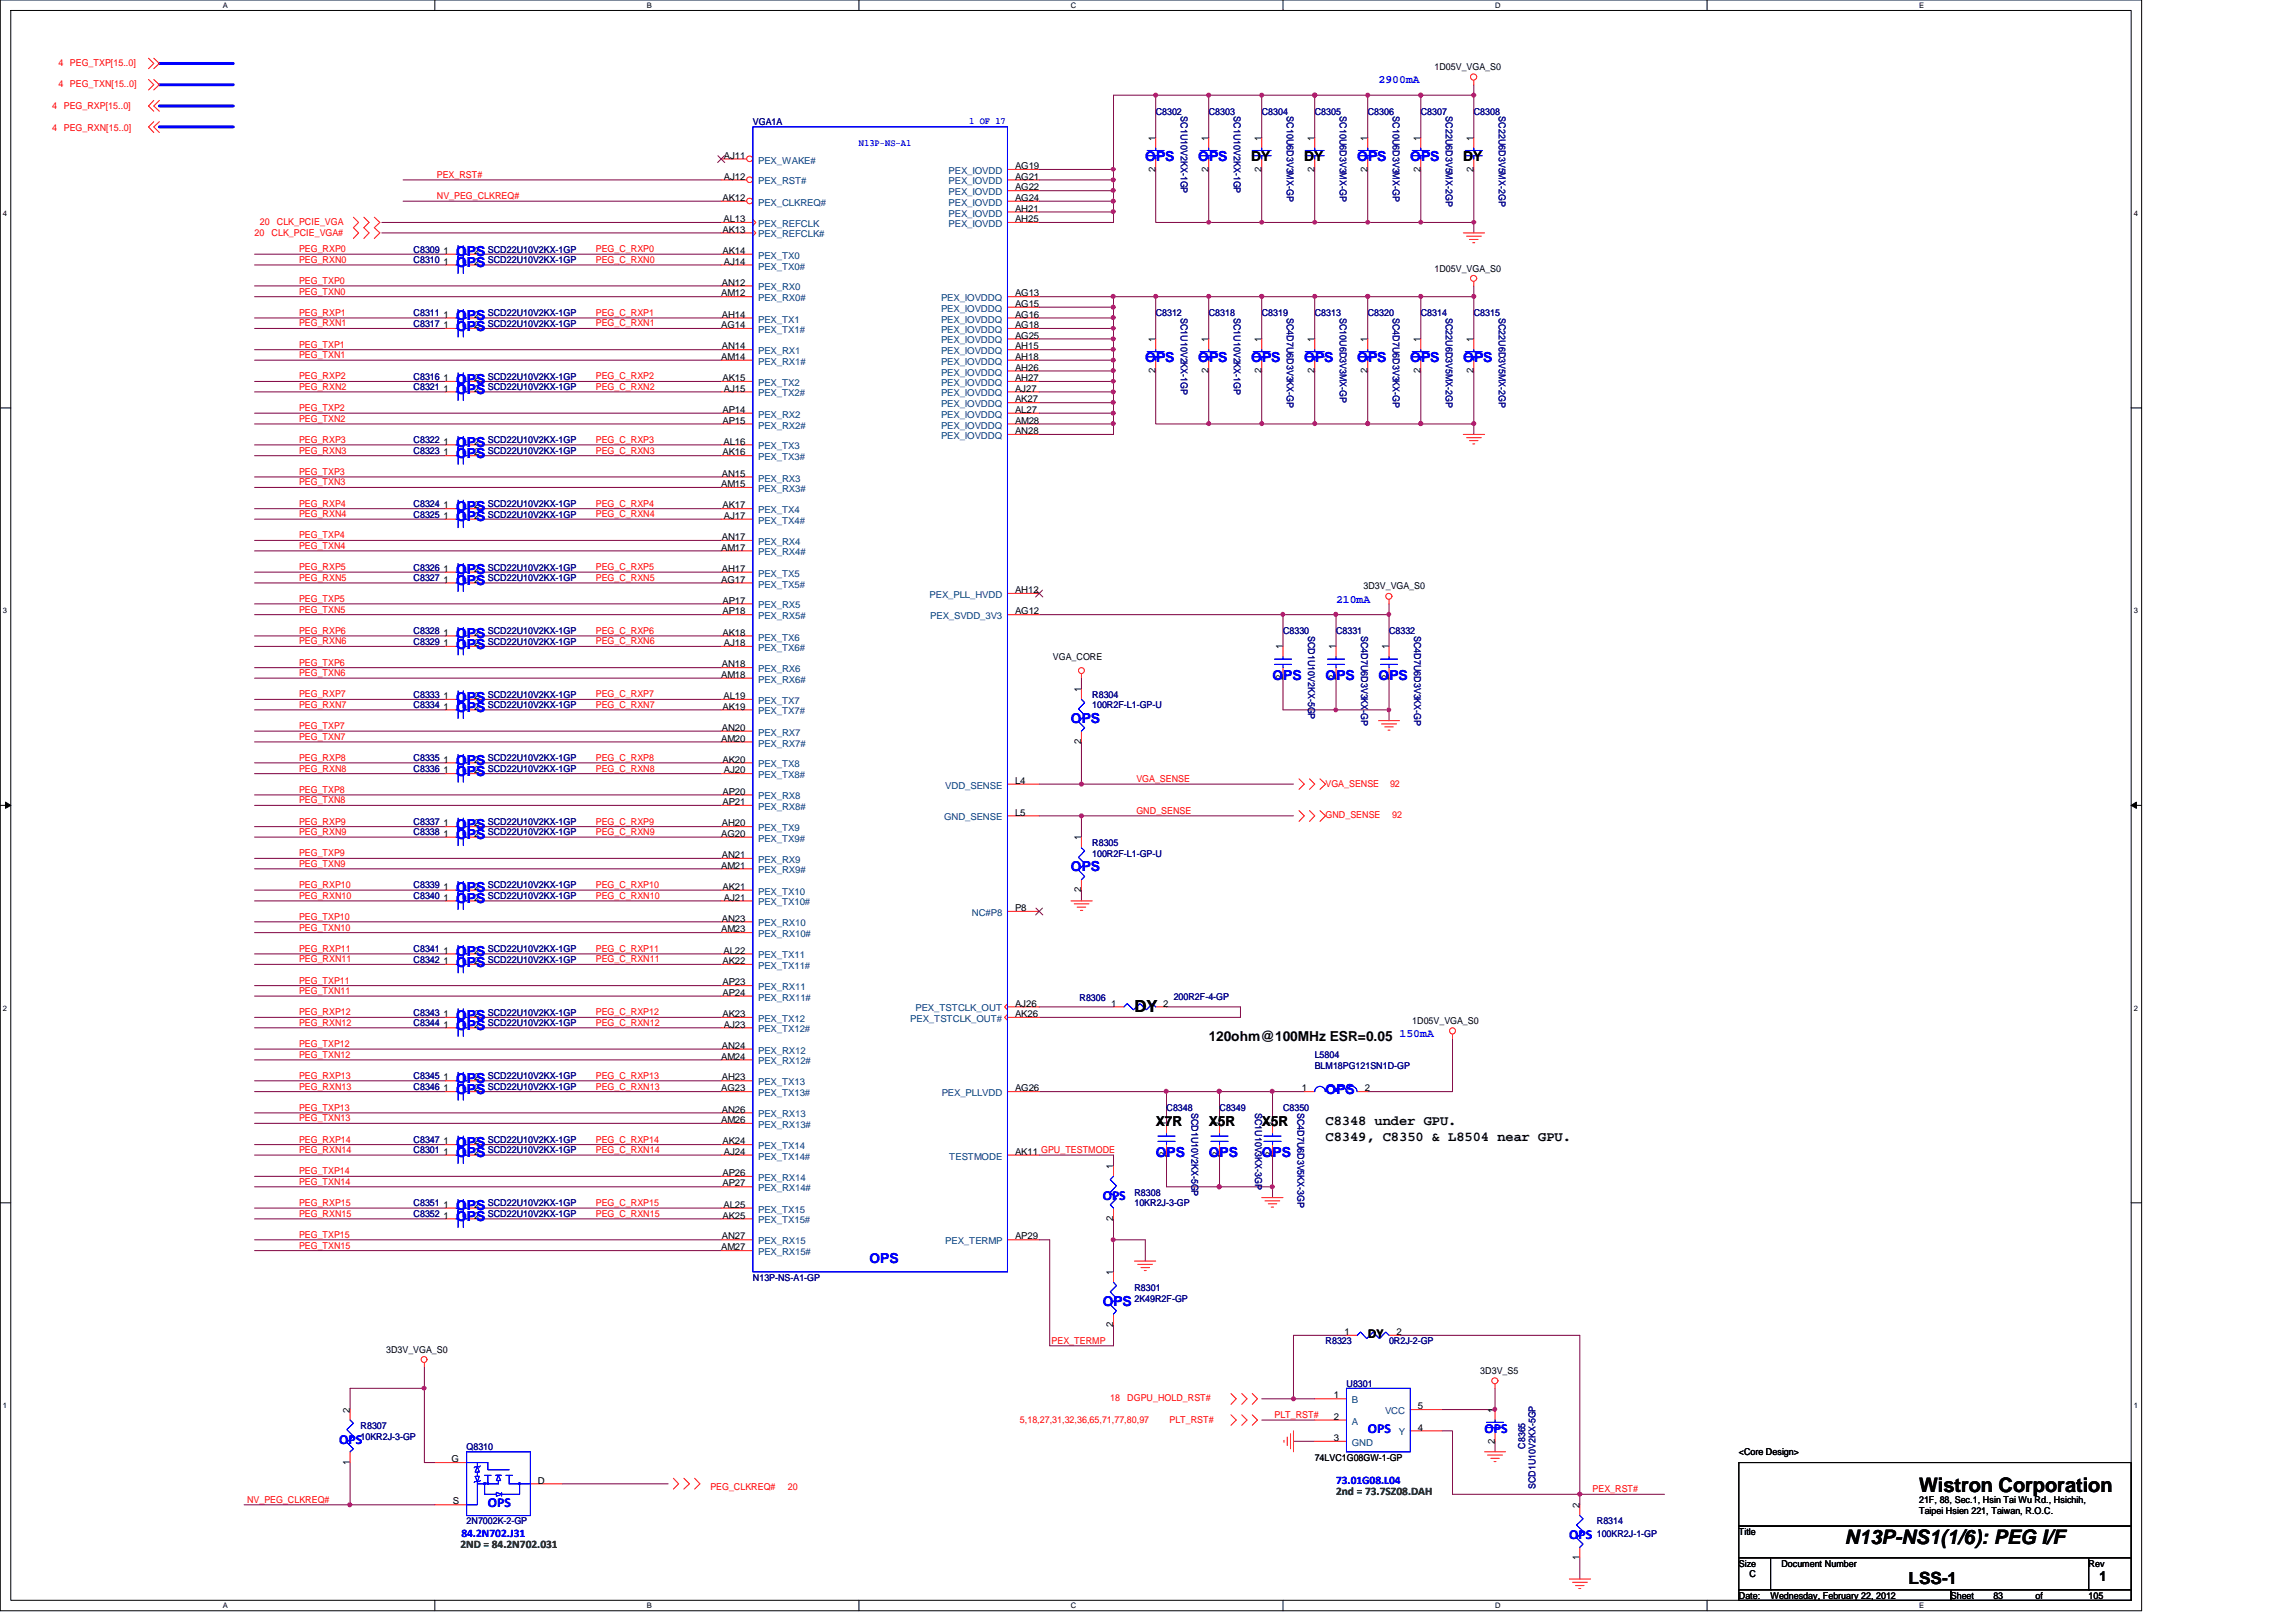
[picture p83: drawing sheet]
<svg xmlns="http://www.w3.org/2000/svg" width="297mm" height="210mm" viewBox="0 0 297 210" stroke-linecap="round" stroke-linejoin="round" font-family="sans-serif">
<defs><g id="words">
<g font-size="2.6">
<text x="248.3" y="193">Wistron Corporation</text>
<text x="238.7" y="199.8">N13P-NS1(1/6): PEG I/F</text>
</g>
<g font-size="2.2">
<text x="146.8" y="130.9">DY</text>
<text x="246.9" y="205">LSS-1</text>
</g>
<g font-size="1.8" fill="#00f">
<text x="148.2" y="20.8">OPS</text>
<text x="155" y="20.8">OPS</text>
<text x="175.6" y="20.8">OPS</text>
<text x="182.5" y="20.8">OPS</text>
<text x="59" y="34.5">OPS</text>
<text x="59" y="33.2">OPS</text>
<text x="59" y="41.4">OPS</text>
<text x="59" y="42.8">OPS</text>
<text x="148.2" y="46.9">OPS</text>
<text x="155" y="46.9">OPS</text>
<text x="161.9" y="46.9">OPS</text>
<text x="168.7" y="46.9">OPS</text>
<text x="175.6" y="46.9">OPS</text>
<text x="182.5" y="46.9">OPS</text>
<text x="189.3" y="46.9">OPS</text>
<text x="59" y="51">OPS</text>
<text x="59" y="49.7">OPS</text>
<text x="59" y="59.2">OPS</text>
<text x="59" y="57.9">OPS</text>
<text x="59" y="67.5">OPS</text>
<text x="59" y="66.1">OPS</text>
<text x="59" y="74.3">OPS</text>
<text x="59" y="75.7">OPS</text>
<text x="59" y="83.9">OPS</text>
<text x="59" y="82.5">OPS</text>
<text x="164.6" y="88.1">OPS</text>
<text x="171.5" y="88.1">OPS</text>
<text x="178.3" y="88.1">OPS</text>
<text x="59" y="92.2">OPS</text>
<text x="59" y="90.8">OPS</text>
<text x="138.6" y="93.5">OPS</text>
<text x="59" y="100.4">OPS</text>
<text x="59" y="99">OPS</text>
<text x="59" y="107.2">OPS</text>
<text x="59" y="108.6">OPS</text>
<text x="138.6" y="112.7">OPS</text>
<text x="59" y="116.8">OPS</text>
<text x="59" y="115.5">OPS</text>
<text x="59" y="125.1">OPS</text>
<text x="59" y="123.7">OPS</text>
<text x="59" y="132">OPS</text>
<text x="59" y="133.3">OPS</text>
<text x="59" y="141.5">OPS</text>
<text x="59" y="140.2">OPS</text>
<text x="171.5" y="141.5">OPS</text>
<text x="59" y="149.8">OPS</text>
<text x="59" y="148.4">OPS</text>
<text x="149.5" y="149.8">OPS</text>
<text x="156.4" y="149.8">OPS</text>
<text x="163.2" y="149.8">OPS</text>
<text x="142.7" y="155.3">OPS</text>
<text x="59" y="158">OPS</text>
<text x="59" y="156.6">OPS</text>
<text x="112.5" y="163.5">OPS</text>
<text x="142.7" y="169">OPS</text>
<text x="177" y="185.5">OPS</text>
<text x="192.1" y="185.5">OPS</text>
<text x="43.9" y="186.9">OPS</text>
<text x="63.1" y="195.1">OPS</text>
<text x="203" y="199.2">OPS</text>
</g>
<g font-size="1.8">
<text x="161.9" y="20.8">DY</text>
<text x="168.7" y="20.8">DY</text>
<text x="189.3" y="20.8">DY</text>
<text x="156.4" y="134.7">120ohm@100MHz ESR=0.05</text>
<text x="149.5" y="145.7">X7R</text>
<text x="156.4" y="145.7">X5R</text>
<text x="163.2" y="145.7">X5R</text>
<text x="171.5" y="145.5">C8348 under GPU.</text>
<text x="171.5" y="147.6">C8349, C8350 &amp; L8504 near GPU.</text>
<text x="177" y="173.1">DY</text>
<text x="271.6" y="204.6">1</text>
</g>
<g font-size="1.5" fill="#00f">
<text x="178.3" y="10.8">2900mA</text>
<text x="172.8" y="78">210mA</text>
<text x="181.1" y="134.2">150mA</text>
<text x="172.8" y="192">73.01G08.L04</text>
<text x="59.7" y="198.9">84.2N702.J31</text>
</g>
<g font-size="1.5" fill="#008000">
<text x="172.8" y="193.4">2nd = 73.7SZ08.DAH</text>
<text x="59.6" y="200.3">2ND = 84.2N702.031</text>
</g>
<g font-size="1.2" fill="#f00">
<text x="7.6" y="11.3">4 PEG_TXN[15..0]</text>
<text x="7.6" y="8.6">4 PEG_TXP[15..0]</text>
<text x="6.7" y="16.9">4</text>
<text x="6.7" y="14.1">4</text>
<text x="8.3" y="16.9">PEG_RXN[15..0]</text>
<text x="8.3" y="14.1">PEG_RXP[15..0]</text>
<text x="56.5" y="23">PEX_RST#</text>
<text x="33.6" y="29.1">20</text>
<text x="35.8" y="29.1">CLK_PCIE_VGA</text>
<text x="56.5" y="25.8">NV_PEG_CLKREQ#</text>
<text x="32.9" y="30.5">20</text>
<text x="35.1" y="30.5">CLK_PCIE_VGA#</text>
<text x="38.7" y="32.6">PEG_RXP0</text>
<text x="38.7" y="34">PEG_RXN0</text>
<text x="77.1" y="32.6">PEG_C_RXP0</text>
<text x="77.1" y="34">PEG_C_RXN0</text>
<text x="38.7" y="40.9">PEG_RXP1</text>
<text x="38.7" y="36.7">PEG_TXP0</text>
<text x="38.7" y="38.1">PEG_TXN0</text>
<text x="77.1" y="40.9">PEG_C_RXP1</text>
<text x="38.7" y="42.2">PEG_RXN1</text>
<text x="38.7" y="45">PEG_TXP1</text>
<text x="38.7" y="46.4">PEG_TXN1</text>
<text x="77.1" y="42.2">PEG_C_RXN1</text>
<text x="38.7" y="49.1">PEG_RXP2</text>
<text x="38.7" y="50.5">PEG_RXN2</text>
<text x="38.7" y="53.2">PEG_TXP2</text>
<text x="77.1" y="49.1">PEG_C_RXP2</text>
<text x="77.1" y="50.5">PEG_C_RXN2</text>
<text x="38.7" y="57.3">PEG_RXP3</text>
<text x="38.7" y="58.7">PEG_RXN3</text>
<text x="38.7" y="54.6">PEG_TXN2</text>
<text x="77.1" y="57.3">PEG_C_RXP3</text>
<text x="77.1" y="58.7">PEG_C_RXN3</text>
<text x="38.7" y="65.6">PEG_RXP4</text>
<text x="38.7" y="61.5">PEG_TXP3</text>
<text x="38.7" y="62.8">PEG_TXN3</text>
<text x="77.1" y="65.6">PEG_C_RXP4</text>
<text x="38.7" y="66.9">PEG_RXN4</text>
<text x="38.7" y="69.7">PEG_TXP4</text>
<text x="38.7" y="71">PEG_TXN4</text>
<text x="77.1" y="66.9">PEG_C_RXN4</text>
<text x="38.7" y="73.8">PEG_RXP5</text>
<text x="38.7" y="75.2">PEG_RXN5</text>
<text x="38.7" y="77.9">PEG_TXP5</text>
<text x="77.1" y="73.8">PEG_C_RXP5</text>
<text x="77.1" y="75.2">PEG_C_RXN5</text>
<text x="38.7" y="82">PEG_RXP6</text>
<text x="38.7" y="83.4">PEG_RXN6</text>
<text x="38.7" y="79.3">PEG_TXN5</text>
<text x="77.1" y="82">PEG_C_RXP6</text>
<text x="77.1" y="83.4">PEG_C_RXN6</text>
<text x="38.7" y="86.1">PEG_TXP6</text>
<text x="38.7" y="87.5">PEG_TXN6</text>
<text x="38.7" y="90.3">PEG_RXP7</text>
<text x="38.7" y="91.6">PEG_RXN7</text>
<text x="38.7" y="94.4">PEG_TXP7</text>
<text x="38.7" y="95.8">PEG_TXN7</text>
<text x="77.1" y="90.3">PEG_C_RXP7</text>
<text x="77.1" y="91.6">PEG_C_RXN7</text>
<text x="38.7" y="98.5">PEG_RXP8</text>
<text x="38.7" y="99.9">PEG_RXN8</text>
<text x="77.1" y="98.5">PEG_C_RXP8</text>
<text x="77.1" y="99.9">PEG_C_RXN8</text>
<text x="147" y="101.2">VGA_SENSE</text>
<text x="171.5" y="101.8">VGA_SENSE</text>
<text x="179.8" y="101.8">92</text>
<text x="38.7" y="106.7">PEG_RXP9</text>
<text x="38.7" y="102.6">PEG_TXP8</text>
<text x="38.7" y="104">PEG_TXN8</text>
<text x="77.1" y="106.7">PEG_C_RXP9</text>
<text x="147" y="105.3">GND_SENSE</text>
<text x="171.5" y="105.9">GND_SENSE</text>
<text x="180.1" y="105.9">92</text>
<text x="38.7" y="108.1">PEG_RXN9</text>
<text x="38.7" y="110.8">PEG_TXP9</text>
<text x="38.7" y="112.2">PEG_TXN9</text>
<text x="77.1" y="108.1">PEG_C_RXN9</text>
<text x="38.7" y="114.9">PEG_RXP10</text>
<text x="38.7" y="116.3">PEG_RXN10</text>
<text x="38.7" y="119">PEG_TXP10</text>
<text x="77.1" y="114.9">PEG_C_RXP10</text>
<text x="77.1" y="116.3">PEG_C_RXN10</text>
<text x="38.7" y="123.2">PEG_RXP11</text>
<text x="38.7" y="124.5">PEG_RXN11</text>
<text x="38.7" y="120.4">PEG_TXN10</text>
<text x="77.1" y="123.2">PEG_C_RXP11</text>
<text x="77.1" y="124.5">PEG_C_RXN11</text>
<text x="38.7" y="131.4">PEG_RXP12</text>
<text x="38.7" y="127.3">PEG_TXP11</text>
<text x="38.7" y="128.7">PEG_TXN11</text>
<text x="77.1" y="131.4">PEG_C_RXP12</text>
<text x="38.7" y="132.8">PEG_RXN12</text>
<text x="38.7" y="135.5">PEG_TXP12</text>
<text x="38.7" y="136.9">PEG_TXN12</text>
<text x="77.1" y="132.8">PEG_C_RXN12</text>
<text x="38.7" y="139.6">PEG_RXP13</text>
<text x="38.7" y="141">PEG_RXN13</text>
<text x="38.7" y="143.8">PEG_TXP13</text>
<text x="77.1" y="139.6">PEG_C_RXP13</text>
<text x="77.1" y="141">PEG_C_RXN13</text>
<text x="38.7" y="147.9">PEG_RXP14</text>
<text x="38.7" y="149.2">PEG_RXN14</text>
<text x="38.7" y="145.1">PEG_TXN13</text>
<text x="77.1" y="147.9">PEG_C_RXP14</text>
<text x="77.1" y="149.2">PEG_C_RXN14</text>
<text x="38.7" y="152">PEG_TXP14</text>
<text x="38.7" y="153.3">PEG_TXN14</text>
<text x="38.7" y="156.1">PEG_RXP15</text>
<text x="38.7" y="157.5">PEG_RXN15</text>
<text x="38.7" y="160.2">PEG_TXP15</text>
<text x="38.7" y="161.6">PEG_TXN15</text>
<text x="77.1" y="156.1">PEG_C_RXP15</text>
<text x="77.1" y="157.5">PEG_C_RXN15</text>
<text x="136.1" y="173.9">PEX_TERMP</text>
<text x="131.9" y="184.1">5,18,27,31,32,36,65,71,77,80,97</text>
<text x="143.6" y="181.4">18</text>
<text x="145.8" y="181.4">DGPU_HOLD_RST#</text>
<text x="151.3" y="184.1">PLT_RST#</text>
<text x="164.9" y="183.5">PLT_RST#</text>
<text x="32" y="194.5">NV_PEG_CLKREQ#</text>
<text x="91.9" y="192.9">PEG_CLKREQ#</text>
<text x="101.9" y="192.9">20</text>
<text x="206" y="193.1">PEX_RST#</text>
</g>
<g font-size="1.2">
<text x="185.6" y="9.1">1D05V_VGA_S0</text>
<text x="93.6" y="23.2">AJ12</text>
<text x="93.6" y="20.5">AJ11</text>
<text x="131.3" y="23.2">AG21</text>
<text x="131.3" y="21.9">AG19</text>
<text x="149.5" y="22.2" transform="rotate(-90 149.5 22.2)">2</text>
<text x="149.5" y="18.2" transform="rotate(-90 149.5 18.2)">1</text>
<text x="156.3" y="22.2" transform="rotate(-90 156.3 22.2)">2</text>
<text x="156.3" y="18.2" transform="rotate(-90 156.3 18.2)">1</text>
<text x="163.2" y="22.2" transform="rotate(-90 163.2 22.2)">2</text>
<text x="163.2" y="18.2" transform="rotate(-90 163.2 18.2)">1</text>
<text x="170" y="22.2" transform="rotate(-90 170 22.2)">2</text>
<text x="170" y="18.2" transform="rotate(-90 170 18.2)">1</text>
<text x="176.9" y="22.2" transform="rotate(-90 176.9 22.2)">2</text>
<text x="176.9" y="18.2" transform="rotate(-90 176.9 18.2)">1</text>
<text x="183.8" y="22.2" transform="rotate(-90 183.8 22.2)">2</text>
<text x="183.8" y="18.2" transform="rotate(-90 183.8 18.2)">1</text>
<text x="190.6" y="22.2" transform="rotate(-90 190.6 22.2)">2</text>
<text x="190.6" y="18.2" transform="rotate(-90 190.6 18.2)">1</text>
<text x="93.5" y="26">AK12</text>
<text x="93.6" y="28.7">AL13</text>
<text x="131.3" y="28.7">AH25</text>
<text x="131.3" y="27.4">AH21</text>
<text x="131.3" y="26">AG24</text>
<text x="131.3" y="24.6">AG22</text>
<text x="57.4" y="34.2">1</text>
<text x="57.4" y="32.9">1</text>
<text x="61.3" y="34.2">2</text>
<text x="61.3" y="32.9">2</text>
<text x="93.5" y="32.9">AK14</text>
<text x="93.5" y="30.1">AK13</text>
<text x="93.6" y="34.2">AJ14</text>
<text x="185.6" y="35.1">1D05V_VGA_S0</text>
<text x="57.4" y="41.1">1</text>
<text x="61.3" y="41.1">2</text>
<text x="93.3" y="38.4">AM12</text>
<text x="93.4" y="41.1">AH14</text>
<text x="93.4" y="37">AN12</text>
<text x="131.3" y="41.1">AG16</text>
<text x="131.3" y="39.7">AG15</text>
<text x="131.3" y="38.4">AG13</text>
<text x="57.4" y="42.5">1</text>
<text x="61.3" y="42.5">2</text>
<text x="93.3" y="46.6">AM14</text>
<text x="93.3" y="42.5">AG14</text>
<text x="93.4" y="45.2">AN14</text>
<text x="131.3" y="48">AH26</text>
<text x="131.3" y="46.6">AH18</text>
<text x="131.3" y="45.2">AH15</text>
<text x="131.3" y="43.8">AG25</text>
<text x="131.3" y="42.5">AG18</text>
<text x="149.5" y="44.3" transform="rotate(-90 149.5 44.3)">1</text>
<text x="156.3" y="44.3" transform="rotate(-90 156.3 44.3)">1</text>
<text x="163.2" y="44.3" transform="rotate(-90 163.2 44.3)">1</text>
<text x="170" y="44.3" transform="rotate(-90 170 44.3)">1</text>
<text x="176.9" y="44.3" transform="rotate(-90 176.9 44.3)">1</text>
<text x="183.8" y="44.3" transform="rotate(-90 183.8 44.3)">1</text>
<text x="190.6" y="44.3" transform="rotate(-90 190.6 44.3)">1</text>
<text x="57.4" y="50.7">1</text>
<text x="57.4" y="49.3">1</text>
<text x="61.3" y="50.7">2</text>
<text x="61.3" y="49.3">2</text>
<text x="93.5" y="53.4">AP14</text>
<text x="93.5" y="49.3">AK15</text>
<text x="93.6" y="50.7">AJ15</text>
<text x="131.3" y="53.4">AL27</text>
<text x="131.3" y="52.1">AK27</text>
<text x="131.3" y="50.7">AJ27</text>
<text x="131.3" y="49.3">AH27</text>
<text x="149.5" y="48.3" transform="rotate(-90 149.5 48.3)">2</text>
<text x="156.3" y="48.3" transform="rotate(-90 156.3 48.3)">2</text>
<text x="163.2" y="48.3" transform="rotate(-90 163.2 48.3)">2</text>
<text x="170" y="48.3" transform="rotate(-90 170 48.3)">2</text>
<text x="176.9" y="48.3" transform="rotate(-90 176.9 48.3)">2</text>
<text x="183.8" y="48.3" transform="rotate(-90 183.8 48.3)">2</text>
<text x="190.6" y="48.3" transform="rotate(-90 190.6 48.3)">2</text>
<text x="57.4" y="58.9">1</text>
<text x="57.4" y="57.5">1</text>
<text x="61.3" y="58.9">2</text>
<text x="61.3" y="57.5">2</text>
<text x="93.5" y="58.9">AK16</text>
<text x="93.5" y="54.8">AP15</text>
<text x="93.6" y="57.5">AL16</text>
<text x="131.3" y="56.2">AN28</text>
<text x="131.3" y="54.8">AM28</text>
<text x="57.4" y="65.8">1</text>
<text x="61.3" y="65.8">2</text>
<text x="93.3" y="63">AM15</text>
<text x="93.4" y="61.7">AN15</text>
<text x="93.5" y="65.8">AK17</text>
<text x="57.4" y="67.1">1</text>
<text x="61.3" y="67.1">2</text>
<text x="93.3" y="71.2">AM17</text>
<text x="93.4" y="69.9">AN17</text>
<text x="93.6" y="67.1">AJ17</text>
<text x="57.4" y="74">1</text>
<text x="57.4" y="75.4">1</text>
<text x="61.3" y="74">2</text>
<text x="61.3" y="75.4">2</text>
<text x="93.3" y="75.4">AG17</text>
<text x="93.4" y="74">AH17</text>
<text x="131.3" y="76.8">AH12</text>
<text x="176.4" y="76.3">3D3V_VGA_S0</text>
<text x="57.4" y="83.6">1</text>
<text x="57.4" y="82.3">1</text>
<text x="61.3" y="83.6">2</text>
<text x="61.3" y="82.3">2</text>
<text x="93.5" y="82.3">AK18</text>
<text x="93.5" y="79.5">AP18</text>
<text x="93.5" y="78.1">AP17</text>
<text x="93.6" y="83.6">AJ18</text>
<text x="131.3" y="79.5">AG12</text>
<text x="93.3" y="87.7">AM18</text>
<text x="93.4" y="86.4">AN18</text>
<text x="136.2" y="85.5">VGA_CORE</text>
<text x="139.9" y="89.5" transform="rotate(-90 139.9 89.5)">1</text>
<text x="165.9" y="88.1" transform="rotate(-90 165.9 88.1)">2</text>
<text x="165.9" y="84" transform="rotate(-90 165.9 84)">1</text>
<text x="172.8" y="88.1" transform="rotate(-90 172.8 88.1)">2</text>
<text x="172.8" y="84" transform="rotate(-90 172.8 84)">1</text>
<text x="179.7" y="88.1" transform="rotate(-90 179.7 88.1)">2</text>
<text x="179.7" y="84" transform="rotate(-90 179.7 84)">1</text>
<text x="57.4" y="91.8">1</text>
<text x="57.4" y="90.5">1</text>
<text x="61.3" y="91.8">2</text>
<text x="61.3" y="90.5">2</text>
<text x="93.3" y="96">AM20</text>
<text x="93.4" y="94.6">AN20</text>
<text x="93.5" y="91.8">AK19</text>
<text x="93.6" y="90.5">AL19</text>
<text x="57.4" y="100.1">1</text>
<text x="57.4" y="98.7">1</text>
<text x="61.3" y="100.1">2</text>
<text x="61.3" y="98.7">2</text>
<text x="93.5" y="98.7">AK20</text>
<text x="93.6" y="100.1">AJ20</text>
<text x="131.3" y="101.4">L4</text>
<text x="139.9" y="96.3" transform="rotate(-90 139.9 96.3)">2</text>
<text x="57.4" y="106.9">1</text>
<text x="61.3" y="106.9">2</text>
<text x="93.4" y="106.9">AH20</text>
<text x="93.5" y="104.2">AP21</text>
<text x="93.5" y="102.8">AP20</text>
<text x="131.3" y="105.5">L5</text>
<text x="57.4" y="108.3">1</text>
<text x="61.3" y="108.3">2</text>
<text x="93.3" y="112.4">AM21</text>
<text x="93.3" y="108.3">AG20</text>
<text x="93.4" y="111">AN21</text>
<text x="139.9" y="108.8" transform="rotate(-90 139.9 108.8)">1</text>
<text x="57.4" y="116.5">1</text>
<text x="57.4" y="115.1">1</text>
<text x="61.3" y="116.5">2</text>
<text x="61.3" y="115.1">2</text>
<text x="93.4" y="119.3">AN23</text>
<text x="93.5" y="115.1">AK21</text>
<text x="93.6" y="116.5">AJ21</text>
<text x="131.3" y="117.9">P8</text>
<text x="139.9" y="115.5" transform="rotate(-90 139.9 115.5)">2</text>
<text x="57.4" y="124.8">1</text>
<text x="57.4" y="123.4">1</text>
<text x="61.3" y="124.8">2</text>
<text x="61.3" y="123.4">2</text>
<text x="93.3" y="120.6">AM23</text>
<text x="93.5" y="124.8">AK22</text>
<text x="93.6" y="123.4">AL22</text>
<text x="57.4" y="131.6">1</text>
<text x="61.3" y="131.6">2</text>
<text x="93.5" y="131.6">AK23</text>
<text x="93.5" y="128.9">AP24</text>
<text x="93.5" y="127.5">AP23</text>
<text x="131.3" y="130.3">AJ26</text>
<text x="131.3" y="131.6">AK26</text>
<text x="143.8" y="130.3">1</text>
<text x="150.5" y="130.3">2</text>
<text x="57.4" y="133">1</text>
<text x="61.3" y="133">2</text>
<text x="93.3" y="137.1">AM24</text>
<text x="93.4" y="135.7">AN24</text>
<text x="93.6" y="133">AJ23</text>
<text x="182.7" y="132.5">1D05V_VGA_S0</text>
<text x="57.4" y="141.2">1</text>
<text x="57.4" y="139.8">1</text>
<text x="61.3" y="141.2">2</text>
<text x="61.3" y="139.8">2</text>
<text x="93.3" y="141.2">AG23</text>
<text x="93.4" y="144">AN26</text>
<text x="93.4" y="139.8">AH23</text>
<text x="131.3" y="141.2">AG26</text>
<text x="168.4" y="141.2">1</text>
<text x="176.6" y="141.2">2</text>
<text x="57.4" y="149.4">1</text>
<text x="57.4" y="148.1">1</text>
<text x="61.3" y="149.4">2</text>
<text x="61.3" y="148.1">2</text>
<text x="93.3" y="145.3">AM26</text>
<text x="93.5" y="148.1">AK24</text>
<text x="93.6" y="149.4">AJ24</text>
<text x="131.3" y="149.4">AK11 GPU_TESTMODE</text>
<text x="150.9" y="149.8" transform="rotate(-90 150.9 149.8)">2</text>
<text x="150.9" y="145.8" transform="rotate(-90 150.9 145.8)">1</text>
<text x="157.7" y="149.8" transform="rotate(-90 157.7 149.8)">2</text>
<text x="157.7" y="145.8" transform="rotate(-90 157.7 145.8)">1</text>
<text x="164.6" y="149.8" transform="rotate(-90 164.6 149.8)">2</text>
<text x="164.6" y="145.8" transform="rotate(-90 164.6 145.8)">1</text>
<text x="93.5" y="153.5">AP27</text>
<text x="93.5" y="152.2">AP26</text>
<text x="144" y="151.3" transform="rotate(-90 144 151.3)">1</text>
<text x="57.4" y="157.7">1</text>
<text x="57.4" y="156.3">1</text>
<text x="61.3" y="157.7">2</text>
<text x="61.3" y="156.3">2</text>
<text x="93.3" y="161.8">AM27</text>
<text x="93.4" y="160.4">AN27</text>
<text x="93.5" y="157.7">AK25</text>
<text x="93.6" y="156.3">AL25</text>
<text x="131.3" y="160.4">AP29</text>
<text x="144" y="158" transform="rotate(-90 144 158)">2</text>
<text x="144" y="165" transform="rotate(-90 144 165)">1</text>
<text x="144" y="171.7" transform="rotate(-90 144 171.7)">2</text>
<text x="173.9" y="172.8">1</text>
<text x="180.7" y="172.8">2</text>
<text x="49.9" y="175">3D3V_VGA_S0</text>
<text x="191.5" y="177.8">3D3V_S5</text>
<text x="45.3" y="182.8" transform="rotate(-90 45.3 182.8)">2</text>
<text x="172.5" y="181">1</text>
<text x="172.5" y="183.7">2</text>
<text x="183.4" y="185.1">4</text>
<text x="183.4" y="182.4">5</text>
<text x="193.4" y="182.8" transform="rotate(-90 193.4 182.8)">1</text>
<text x="45.3" y="189.5" transform="rotate(-90 45.3 189.5)">1</text>
<text x="58.4" y="189.2">G</text>
<text x="69.6" y="192">D</text>
<text x="170.1" y="189">74LVC1G08GW-1-GP</text>
<text x="172.5" y="186.5">3</text>
<text x="193.4" y="186.8" transform="rotate(-90 193.4 186.8)">2</text>
<text x="225" y="188.3">&lt;Core Design&gt;</text>
<text x="58.6" y="194.7">S</text>
<text x="204.3" y="195.2" transform="rotate(-90 204.3 195.2)">2</text>
<text x="248.3" y="194.5">21F, 88, Sec.1, Hsin Tai Wu Rd., Hsichih,</text>
<text x="248.3" y="196">Taipei Hsien 221, Taiwan, R.O.C.</text>
<text x="204.3" y="201.9" transform="rotate(-90 204.3 201.9)">1</text>
<text x="225" y="198.6">Title</text>
<text x="225" y="202.7">Size</text>
<text x="230.5" y="202.7">Document Number</text>
<text x="270.2" y="202.7">Rev</text>
<text x="225" y="206.9">Date:</text>
<text x="226.4" y="204.1">C</text>
<text x="229.1" y="206.9">Wednesday, February 22, 2012</text>
<text x="252.4" y="206.9">Sheet</text>
<text x="257.9" y="206.9">83</text>
<text x="263.4" y="206.9">of</text>
<text x="270.2" y="206.9">105</text>
</g>
<g font-size="1.2" fill="#000080">
<text x="97.4" y="16.2">VGA1A</text>
<text x="149.5" y="14.9">C8302</text>
<text x="152.8" y="15.1" transform="rotate(90 152.8 15.1)">SC1U10V2KX-1GP</text>
<text x="156.4" y="14.9">C8303</text>
<text x="159.6" y="15.1" transform="rotate(90 159.6 15.1)">SC1U10V2KX-1GP</text>
<text x="163.2" y="14.9">C8304</text>
<text x="166.5" y="15.1" transform="rotate(90 166.5 15.1)">SC10U6D3V3MX-GP</text>
<text x="170.1" y="14.9">C8305</text>
<text x="173.4" y="15.1" transform="rotate(90 173.4 15.1)">SC10U6D3V3MX-GP</text>
<text x="176.9" y="14.9">C8306</text>
<text x="180.2" y="15.1" transform="rotate(90 180.2 15.1)">SC10U6D3V3MX-GP</text>
<text x="183.8" y="14.9">C8307</text>
<text x="187.1" y="15.1" transform="rotate(90 187.1 15.1)">SC22U6D3V5MX-2GP</text>
<text x="190.7" y="14.9">C8308</text>
<text x="193.9" y="15.1" transform="rotate(90 193.9 15.1)">SC22U6D3V5MX-2GP</text>
<text x="53.5" y="34">C8310</text>
<text x="53.5" y="32.7">C8309</text>
<text x="63.1" y="34">SCD22U10V2KX-1GP</text>
<text x="63.1" y="32.7">SCD22U10V2KX-1GP</text>
<text x="53.5" y="40.9">C8311</text>
<text x="63.1" y="40.9">SCD22U10V2KX-1GP</text>
<text x="149.5" y="40.9">C8312</text>
<text x="152.8" y="41.1" transform="rotate(90 152.8 41.1)">SC1U10V2KX-1GP</text>
<text x="156.4" y="40.9">C8318</text>
<text x="159.6" y="41.1" transform="rotate(90 159.6 41.1)">SC1U10V2KX-1GP</text>
<text x="163.2" y="40.9">C8319</text>
<text x="166.5" y="41.1" transform="rotate(90 166.5 41.1)">SC4D7U6D3V3KX-GP</text>
<text x="170.1" y="40.9">C8313</text>
<text x="173.4" y="41.1" transform="rotate(90 173.4 41.1)">SC10U6D3V3MX-GP</text>
<text x="176.9" y="40.9">C8320</text>
<text x="180.2" y="41.1" transform="rotate(90 180.2 41.1)">SC4D7U6D3V3KX-GP</text>
<text x="183.8" y="40.9">C8314</text>
<text x="187.1" y="41.1" transform="rotate(90 187.1 41.1)">SC22U6D3V5MX-2GP</text>
<text x="190.7" y="40.9">C8315</text>
<text x="193.9" y="41.1" transform="rotate(90 193.9 41.1)">SC22U6D3V5MX-2GP</text>
<text x="53.5" y="42.3">C8317</text>
<text x="63.1" y="42.3">SCD22U10V2KX-1GP</text>
<text x="53.5" y="50.5">C8321</text>
<text x="53.5" y="49.1">C8316</text>
<text x="63.1" y="50.5">SCD22U10V2KX-1GP</text>
<text x="63.1" y="49.1">SCD22U10V2KX-1GP</text>
<text x="53.5" y="58.7">C8323</text>
<text x="53.5" y="57.4">C8322</text>
<text x="63.1" y="58.7">SCD22U10V2KX-1GP</text>
<text x="63.1" y="57.4">SCD22U10V2KX-1GP</text>
<text x="53.5" y="65.6">C8324</text>
<text x="63.1" y="65.6">SCD22U10V2KX-1GP</text>
<text x="53.5" y="67">C8325</text>
<text x="63.1" y="67">SCD22U10V2KX-1GP</text>
<text x="53.5" y="73.8">C8326</text>
<text x="53.5" y="75.2">C8327</text>
<text x="63.1" y="73.8">SCD22U10V2KX-1GP</text>
<text x="63.1" y="75.2">SCD22U10V2KX-1GP</text>
<text x="53.5" y="83.4">C8329</text>
<text x="53.5" y="82">C8328</text>
<text x="63.1" y="83.4">SCD22U10V2KX-1GP</text>
<text x="63.1" y="82">SCD22U10V2KX-1GP</text>
<text x="166" y="82">C8330</text>
<text x="169.2" y="82.3" transform="rotate(90 169.2 82.3)">SCD1U10V2KX-5GP</text>
<text x="172.8" y="82">C8331</text>
<text x="176.1" y="82.3" transform="rotate(90 176.1 82.3)">SC4D7U6D3V3KX-GP</text>
<text x="179.7" y="82">C8332</text>
<text x="183" y="82.3" transform="rotate(90 183 82.3)">SC4D7U6D3V3KX-GP</text>
<text x="53.5" y="91.7">C8334</text>
<text x="53.5" y="90.3">C8333</text>
<text x="63.1" y="91.7">SCD22U10V2KX-1GP</text>
<text x="63.1" y="90.3">SCD22U10V2KX-1GP</text>
<text x="141.3" y="90.3">R8304</text>
<text x="141.3" y="91.7">100R2F-L1-GP-U</text>
<text x="53.5" y="99.9">C8336</text>
<text x="53.5" y="98.5">C8335</text>
<text x="63.1" y="99.9">SCD22U10V2KX-1GP</text>
<text x="63.1" y="98.5">SCD22U10V2KX-1GP</text>
<text x="53.5" y="106.7">C8337</text>
<text x="63.1" y="106.7">SCD22U10V2KX-1GP</text>
<text x="53.5" y="108.1">C8338</text>
<text x="63.1" y="108.1">SCD22U10V2KX-1GP</text>
<text x="141.3" y="109.5">R8305</text>
<text x="141.3" y="110.9">100R2F-L1-GP-U</text>
<text x="53.5" y="116.3">C8340</text>
<text x="53.5" y="115">C8339</text>
<text x="63.1" y="116.3">SCD22U10V2KX-1GP</text>
<text x="63.1" y="115">SCD22U10V2KX-1GP</text>
<text x="53.5" y="124.6">C8342</text>
<text x="53.5" y="123.2">C8341</text>
<text x="63.1" y="124.6">SCD22U10V2KX-1GP</text>
<text x="63.1" y="123.2">SCD22U10V2KX-1GP</text>
<text x="53.5" y="131.4">C8343</text>
<text x="63.1" y="131.4">SCD22U10V2KX-1GP</text>
<text x="139.7" y="129.5">R8306</text>
<text x="151.8" y="129.4">200R2F-4-GP</text>
<text x="53.5" y="132.8">C8344</text>
<text x="63.1" y="132.8">SCD22U10V2KX-1GP</text>
<text x="170.1" y="136.9">L5804</text>
<text x="53.5" y="141">C8346</text>
<text x="53.5" y="139.7">C8345</text>
<text x="63.1" y="141">SCD22U10V2KX-1GP</text>
<text x="63.1" y="139.7">SCD22U10V2KX-1GP</text>
<text x="150.9" y="143.8">C8348</text>
<text x="157.8" y="143.8">C8349</text>
<text x="166" y="143.8">C8350</text>
<text x="170.1" y="138.3">BLM18PG121SN1D-GP</text>
<text x="53.5" y="149.3">C8301</text>
<text x="53.5" y="147.9">C8347</text>
<text x="63.1" y="149.3">SCD22U10V2KX-1GP</text>
<text x="63.1" y="147.9">SCD22U10V2KX-1GP</text>
<text x="154.1" y="144" transform="rotate(90 154.1 144)">SCD1U10V2KX-5GP</text>
<text x="162.4" y="144" transform="rotate(90 162.4 144)">SC1U10V3KX-3GP</text>
<text x="167.8" y="144" transform="rotate(90 167.8 144)">SC4D7U6D3V5KX-3GP</text>
<text x="146.8" y="154.7">R8308</text>
<text x="53.5" y="157.5">C8352</text>
<text x="53.5" y="156.1">C8351</text>
<text x="63.1" y="157.5">SCD22U10V2KX-1GP</text>
<text x="63.1" y="156.1">SCD22U10V2KX-1GP</text>
<text x="146.8" y="156.1">10KR2J-3-GP</text>
<text x="97.4" y="165.7">N13P-NS-A1-GP</text>
<text x="146.8" y="167.1">R8301</text>
<text x="146.8" y="168.4">2K49R2F-GP</text>
<text x="171.5" y="173.9">R8323</text>
<text x="179.7" y="173.9">0R2J-2-GP</text>
<text x="174.2" y="179.5">U8301</text>
<text x="46.6" y="184.9">R8307</text>
<text x="46.6" y="186.3">10KR2J-3-GP</text>
<text x="60.4" y="187.7">Q8310</text>
<text x="197.3" y="187.5" transform="rotate(-90 197.3 187.5)">C8365</text>
<text x="60.4" y="197.3">2N7002K-2-GP</text>
<text x="198.7" y="192.7" transform="rotate(-90 198.7 192.7)">SCD1U10V2KX-5GP</text>
<text x="206.6" y="197.3">R8314</text>
<text x="206.6" y="198.9">100KR2J-1-GP</text>
</g>
<g font-size="1.2" fill="#00f">
<text x="125.4" y="16.1">1 OF 17</text>
<text x="111.1" y="18.8">N13P-NS-A1</text>
</g>
<g font-size="1.2" fill="#004080">
<text x="98.1" y="23.9">PEX_RST#</text>
<text x="98.1" y="21.2">PEX_WAKE#</text>
<text x="122.7" y="23.9">PEX_IOVDD</text>
<text x="122.7" y="22.5">PEX_IOVDD</text>
<text x="98.1" y="29.4">PEX_REFCLK</text>
<text x="98.1" y="26.6">PEX_CLKREQ#</text>
<text x="122.7" y="29.4">PEX_IOVDD</text>
<text x="122.7" y="28">PEX_IOVDD</text>
<text x="122.7" y="26.6">PEX_IOVDD</text>
<text x="122.7" y="25.3">PEX_IOVDD</text>
<text x="98.1" y="34.9">PEX_TX0#</text>
<text x="98.1" y="33.5">PEX_TX0</text>
<text x="98.1" y="30.7">PEX_REFCLK#</text>
<text x="98.1" y="41.7">PEX_TX1</text>
<text x="98.1" y="39">PEX_RX0#</text>
<text x="98.1" y="37.6">PEX_RX0</text>
<text x="121.7" y="41.7">PEX_IOVDDQ</text>
<text x="121.7" y="40.3">PEX_IOVDDQ</text>
<text x="121.7" y="39">PEX_IOVDDQ</text>
<text x="98.1" y="47.2">PEX_RX1#</text>
<text x="98.1" y="45.8">PEX_RX1</text>
<text x="98.1" y="43.1">PEX_TX1#</text>
<text x="121.7" y="47.2">PEX_IOVDDQ</text>
<text x="121.7" y="45.8">PEX_IOVDDQ</text>
<text x="121.7" y="44.4">PEX_IOVDDQ</text>
<text x="121.7" y="43.1">PEX_IOVDDQ</text>
<text x="98.1" y="51.3">PEX_TX2#</text>
<text x="98.1" y="50">PEX_TX2</text>
<text x="121.7" y="52.7">PEX_IOVDDQ</text>
<text x="121.7" y="51.3">PEX_IOVDDQ</text>
<text x="121.7" y="50">PEX_IOVDDQ</text>
<text x="121.7" y="48.6">PEX_IOVDDQ</text>
<text x="98.1" y="59.6">PEX_TX3#</text>
<text x="98.1" y="58.2">PEX_TX3</text>
<text x="98.1" y="55.5">PEX_RX2#</text>
<text x="98.1" y="54.1">PEX_RX2</text>
<text x="121.7" y="56.8">PEX_IOVDDQ</text>
<text x="121.7" y="55.5">PEX_IOVDDQ</text>
<text x="121.7" y="54.1">PEX_IOVDDQ</text>
<text x="98.1" y="63.7">PEX_RX3#</text>
<text x="98.1" y="62.3">PEX_RX3</text>
<text x="98.1" y="71.9">PEX_RX4#</text>
<text x="98.1" y="70.5">PEX_RX4</text>
<text x="98.1" y="67.8">PEX_TX4#</text>
<text x="98.1" y="66.4">PEX_TX4</text>
<text x="98.1" y="76">PEX_TX5#</text>
<text x="98.1" y="74.6">PEX_TX5</text>
<text x="120.3" y="77.4">PEX_PLL_HVDD</text>
<text x="98.1" y="82.9">PEX_TX6</text>
<text x="98.1" y="80.1">PEX_RX5#</text>
<text x="98.1" y="78.7">PEX_RX5</text>
<text x="120.4" y="80.1">PEX_SVDD_3V3</text>
<text x="98.1" y="88.3">PEX_RX6#</text>
<text x="98.1" y="87">PEX_RX6</text>
<text x="98.1" y="84.2">PEX_TX6#</text>
<text x="98.1" y="95.2">PEX_RX7</text>
<text x="98.1" y="92.5">PEX_TX7#</text>
<text x="98.1" y="91.1">PEX_TX7</text>
<text x="98.1" y="100.7">PEX_TX8#</text>
<text x="98.1" y="99.3">PEX_TX8</text>
<text x="98.1" y="96.6">PEX_RX7#</text>
<text x="98.1" y="107.6">PEX_TX9</text>
<text x="98.1" y="104.8">PEX_RX8#</text>
<text x="98.1" y="103.5">PEX_RX8</text>
<text x="122.1" y="106.2">GND_SENSE</text>
<text x="122.3" y="102.1">VDD_SENSE</text>
<text x="98.1" y="113">PEX_RX9#</text>
<text x="98.1" y="111.7">PEX_RX9</text>
<text x="98.1" y="108.9">PEX_TX9#</text>
<text x="98.1" y="119.9">PEX_RX10</text>
<text x="98.1" y="117.2">PEX_TX10#</text>
<text x="98.1" y="115.8">PEX_TX10</text>
<text x="125.7" y="118.5">NC#P8</text>
<text x="98.1" y="125.4">PEX_TX11#</text>
<text x="98.1" y="124">PEX_TX11</text>
<text x="98.1" y="121.3">PEX_RX10#</text>
<text x="98.1" y="129.5">PEX_RX11#</text>
<text x="98.1" y="128.1">PEX_RX11</text>
<text x="118.4" y="130.9">PEX_TSTCLK_OUT</text>
<text x="98.1" y="137.8">PEX_RX12#</text>
<text x="98.1" y="136.4">PEX_RX12</text>
<text x="98.1" y="133.6">PEX_TX12#</text>
<text x="98.1" y="132.2">PEX_TX12</text>
<text x="117.8" y="132.2">PEX_TSTCLK_OUT#</text>
<text x="98.1" y="141.9">PEX_TX13#</text>
<text x="98.1" y="140.5">PEX_TX13</text>
<text x="121.8" y="141.9">PEX_PLLVDD</text>
<text x="98.1" y="148.7">PEX_TX14</text>
<text x="98.1" y="146">PEX_RX13#</text>
<text x="98.1" y="144.6">PEX_RX13</text>
<text x="98.1" y="154.2">PEX_RX14#</text>
<text x="98.1" y="152.8">PEX_RX14</text>
<text x="98.1" y="150.1">PEX_TX14#</text>
<text x="122.8" y="150.1">TESTMODE</text>
<text x="98.1" y="161">PEX_RX15</text>
<text x="98.1" y="158.3">PEX_TX15#</text>
<text x="98.1" y="156.9">PEX_TX15</text>
<text x="122.3" y="161">PEX_TERMP</text>
<text x="98.1" y="162.4">PEX_RX15#</text>
<text x="174.9" y="181.6">B</text>
<text x="174.9" y="184.4">A</text>
<text x="179.2" y="183">VCC</text>
<text x="181" y="185.8">Y</text>
<text x="174.9" y="187.1">GND</text>
</g>
<g font-size="1">
<text x="28.8" y="1">A</text>
<text x="83.7" y="1">B</text>
<text x="138.6" y="1">C</text>
<text x="193.4" y="1">D</text>
<text x="248.3" y="1">E</text>
<text x=".4" y="27.9">4</text>
<text x="276.1" y="27.9">4</text>
<text x=".4" y="79.4">3</text>
<text x="276.1" y="79.4">3</text>
<text x=".4" y="130.8">2</text>
<text x="276.1" y="130.8">2</text>
<text x=".4" y="182.2">1</text>
<text x="276.1" y="182.2">1</text>
<text x="28.8" y="208.1">A</text>
<text x="83.7" y="208.1">B</text>
<text x="138.6" y="208.1">C</text>
<text x="193.4" y="208.1">D</text>
<text x="248.3" y="208.1">E</text>
</g>
</g></defs>
<path d="M0 0h277.1v208.4h-277.1zM1.4 1.4h274.3v205.7h-274.3z" fill="none" stroke="#000" stroke-width=".13"/>
<g fill="#fff">
<path d="M28.8 .1h.7v1.1h-.7z"/>
<path d="M28.8 207.2h.7v1.1h-.7z"/>
</g>
<path d="M56.3 0v1.4M56.3 207.1v1.3" fill="none" stroke="#000" stroke-width=".13"/>
<g fill="#fff">
<path d="M83.7 .1h.6v1.1h-.6z"/>
<path d="M83.7 207.2h.6v1.1h-.6z"/>
</g>
<path d="M111.1 0v1.4M111.1 207.1v1.3" fill="none" stroke="#000" stroke-width=".13"/>
<g fill="#fff">
<path d="M138.6 .1h.7v1.1h-.7z"/>
<path d="M138.6 207.2h.7v1.1h-.7z"/>
</g>
<path d="M166 0v1.4M166 207.1v1.3" fill="none" stroke="#000" stroke-width=".13"/>
<g fill="#fff">
<path d="M193.4 .1h.7v1.1h-.7z"/>
<path d="M193.4 207.2h.7v1.1h-.7z"/>
</g>
<path d="M220.8 0v1.4M220.8 207.1v1.3" fill="none" stroke="#000" stroke-width=".13"/>
<g fill="#fff">
<path d="M248.3 .1h.6v1.1h-.6z"/>
<path d="M248.3 207.2h.6v1.1h-.6z"/>
<path d="M.4 27.1h.5v1.1h-.5z"/>
<path d="M276.1 27.1h.5v1.1h-.5z"/>
<path d="M.4 78.5h.5v1.1h-.5z"/>
<path d="M276.1 78.5h.5v1.1h-.5z"/>
</g>
<path d="M0 52.8h1.4M275.7 52.8h1.4" fill="none" stroke="#000" stroke-width=".13"/>
<g fill="#fff">
<path d="M.4 129.9h.5v1.1h-.5z"/>
<path d="M276.1 129.9h.5v1.1h-.5z"/>
</g>
<path d="M0 104.2h1.4M.7 103.8l.7 .4-.7 .4zM275.7 104.2l.7-.4v.8zM275.7 104.2h1.4" fill="none" stroke="#000" stroke-width=".13"/>
<path d="M.7 103.8l.7 .4-.7 .4zM275.7 104.2l.7-.4v.8z" fill="#000"/>
<g fill="#fff">
<path d="M.4 181.4h.5v1.1h-.5z"/>
<path d="M276.1 181.4h.5v1.1h-.5z"/>
</g>
<path d="M0 155.7h1.4M275.7 155.7h1.4" fill="none" stroke="#000" stroke-width=".13"/>
<path d="M183.8 38.4h6.9M134.4 79.5h31.6M139.9 115.2v1.4M134.4 149.5h9.7M134.4 141.3h16.5M164.6 153.6v1.4" fill="none" stroke="#800040" stroke-width=".13"/>
<circle cx="190.7" cy="38.4" r=".26" fill="#f0f"/>
<circle cx="190.7" cy="38.4" r=".26" fill="none" stroke="#f0f" stroke-width=".13"/>
<circle cx="183.8" cy="38.4" r=".26" fill="#f0f"/>
<circle cx="183.8" cy="38.4" r=".26" fill="none" stroke="#f0f" stroke-width=".13"/>
<path d="M172.8 79.5v4.2M134.4 101.5h5.5M139.9 105.6h27.4" fill="none" stroke="#800040" stroke-width=".13"/>
<path d="M172.6 79.3l.2-.1 .2 .2v.3l-.2 .1-.2-.1z" fill-rule="evenodd" fill="#f0f"/>
<path d="M172.6 79.3l.2-.1 .2 .2v.3l-.2 .1-.2-.1z" fill="none" stroke="#f0f" stroke-width=".13"/>
<path d="M166 79.5v4.2M166 87.8v4.1M172.8 87.8v4.1M179.7 91.9v1.4" fill="none" stroke="#800040" stroke-width=".13"/>
<path d="M172.6 91.7l.2-.1 .2 .1v.3l-.2 .1-.2-.1z" fill-rule="evenodd" fill="#f0f"/>
<path d="M172.6 91.7l.2-.1 .2 .1v.3l-.2 .1-.2-.1z" fill="none" stroke="#f0f" stroke-width=".13"/>
<path d="M183.8 12.3v5.5" fill="none" stroke="#800040" stroke-width=".13"/>
<circle cx="183.8" cy="12.3" r=".26" fill="#f0f"/>
<circle cx="183.8" cy="12.3" r=".26" fill="none" stroke="#f0f" stroke-width=".13"/>
<path d="M163.2 28.8h6.9" fill="none" stroke="#800040" stroke-width=".13"/>
<circle cx="163.2" cy="28.8" r=".25" fill="#f0f"/>
<circle cx="163.2" cy="28.8" r=".25" fill="none" stroke="#f0f" stroke-width=".13"/>
<path d="M156.4 12.3v5.5M176.9 12.3v5.5" fill="none" stroke="#800040" stroke-width=".13"/>
<circle cx="156.4" cy="12.3" r=".26" fill="#f0f"/>
<circle cx="156.4" cy="12.3" r=".26" fill="none" stroke="#f0f" stroke-width=".13"/>
<path d="M156.4 12.3h6.8M170.1 28.8h6.8" fill="none" stroke="#800040" stroke-width=".13"/>
<circle cx="170.1" cy="28.8" r=".25" fill="#f0f"/>
<circle cx="170.1" cy="28.8" r=".25" fill="none" stroke="#f0f" stroke-width=".13"/>
<path d="M170.1 12.3h6.8" fill="none" stroke="#800040" stroke-width=".13"/>
<circle cx="170.1" cy="12.3" r=".26" fill="#f0f"/>
<circle cx="170.1" cy="12.3" r=".26" fill="none" stroke="#f0f" stroke-width=".13"/>
<path d="M149.5 12.3h6.9M170.1 12.3v5.5M163.2 21.9v6.9h-6.8M170.1 21.9v6.9M176.9 21.9v6.9M183.8 21.9v6.9" fill="none" stroke="#800040" stroke-width=".13"/>
<circle cx="170.1" cy="12.3" r=".26" fill="#f0f"/>
<circle cx="170.1" cy="12.3" r=".26" fill="none" stroke="#f0f" stroke-width=".13"/>
<path d="M163.2 12.3h6.9" fill="none" stroke="#800040" stroke-width=".13"/>
<circle cx="170.1" cy="12.3" r=".26" fill="#f0f"/>
<circle cx="170.1" cy="12.3" r=".26" fill="none" stroke="#f0f" stroke-width=".13"/>
<path d="M156.4 21.9v6.9" fill="none" stroke="#800040" stroke-width=".13"/>
<circle cx="156.4" cy="28.8" r=".25" fill="#f0f"/>
<circle cx="156.4" cy="28.8" r=".25" fill="none" stroke="#f0f" stroke-width=".13"/>
<path d="M163.2 12.3v5.5" fill="none" stroke="#800040" stroke-width=".13"/>
<circle cx="163.2" cy="12.3" r=".26" fill="#f0f"/>
<circle cx="163.2" cy="12.3" r=".26" fill="none" stroke="#f0f" stroke-width=".13"/>
<path d="M190.7 12.3v5.5" fill="none" stroke="#800040" stroke-width=".13"/>
<circle cx="190.7" cy="12.3" r=".26" fill="#f0f"/>
<circle cx="190.7" cy="12.3" r=".26" fill="none" stroke="#f0f" stroke-width=".13"/>
<path d="M176.9 28.8h6.9M139.9 87.8v1.4" fill="none" stroke="#800040" stroke-width=".13"/>
<circle cx="177" cy="28.8" r=".25" fill="#f0f"/>
<circle cx="177" cy="28.8" r=".25" fill="none" stroke="#f0f" stroke-width=".13"/>
<path d="M176.9 12.3h6.9" fill="none" stroke="#800040" stroke-width=".13"/>
<circle cx="176.9" cy="12.3" r=".26" fill="#f0f"/>
<circle cx="176.9" cy="12.3" r=".26" fill="none" stroke="#f0f" stroke-width=".13"/>
<path d="M149.5 21.9v6.9h6.9M176.9 54.9h6.9" fill="none" stroke="#800040" stroke-width=".13"/>
<circle cx="176.9" cy="54.8" r=".26" fill="#f0f"/>
<circle cx="176.9" cy="54.8" r=".26" fill="none" stroke="#f0f" stroke-width=".13"/>
<path d="M149.5 12.3v5.5" fill="none" stroke="#800040" stroke-width=".13"/>
<circle cx="149.5" cy="12.3" r=".26" fill="#f0f"/>
<circle cx="149.5" cy="12.3" r=".26" fill="none" stroke="#f0f" stroke-width=".13"/>
<path d="M139.9 105.6v2.7" fill="none" stroke="#800040" stroke-width=".13"/>
<circle cx="139.9" cy="105.6" r=".26" fill="#f0f"/>
<circle cx="139.9" cy="105.6" r=".26" fill="none" stroke="#f0f" stroke-width=".13"/>
<path d="M134.4 130.3h9.7M150.9 130.3h9.6v1.4h-26.1M150.9 149.5v4.1h6.9M150.9 141.3h6.9v4.1" fill="none" stroke="#800040" stroke-width=".13"/>
<circle cx="157.7" cy="141.2" r=".26" fill="#f0f"/>
<circle cx="157.7" cy="141.2" r=".26" fill="none" stroke="#f0f" stroke-width=".13"/>
<circle cx="150.9" cy="141.2" r=".26" fill="#f0f"/>
<circle cx="150.9" cy="141.2" r=".26" fill="none" stroke="#f0f" stroke-width=".13"/>
<path d="M52.2 23.3h41.1M52.2 26h41.1M157.8 149.5v4.1" fill="none" stroke="#800040" stroke-width=".13"/>
<circle cx="157.7" cy="153.6" r=".26" fill="#f0f"/>
<circle cx="157.7" cy="153.6" r=".26" fill="none" stroke="#f0f" stroke-width=".13"/>
<path d="M157.8 141.3h6.8v4.1" fill="none" stroke="#800040" stroke-width=".13"/>
<circle cx="164.6" cy="141.2" r=".26" fill="#f0f"/>
<circle cx="164.6" cy="141.2" r=".26" fill="none" stroke="#f0f" stroke-width=".13"/>
<circle cx="157.7" cy="141.2" r=".26" fill="#f0f"/>
<circle cx="157.7" cy="141.2" r=".26" fill="none" stroke="#f0f" stroke-width=".13"/>
<path d="M176.9 38.4h6.9v5.5M150.9 141.3v4.1" fill="none" stroke="#800040" stroke-width=".13"/>
<circle cx="176.9" cy="38.4" r=".26" fill="#f0f"/>
<circle cx="176.9" cy="38.4" r=".26" fill="none" stroke="#f0f" stroke-width=".13"/>
<path d="M149.5 38.4h6.9v5.5M183.8 48v6.9" fill="none" stroke="#800040" stroke-width=".13"/>
<circle cx="183.8" cy="54.8" r=".26" fill="#f0f"/>
<circle cx="183.8" cy="54.8" r=".26" fill="none" stroke="#f0f" stroke-width=".13"/>
<path d="M156.4 54.9h6.8" fill="none" stroke="#800040" stroke-width=".13"/>
<circle cx="156.4" cy="54.8" r=".26" fill="#f0f"/>
<circle cx="156.4" cy="54.8" r=".26" fill="none" stroke="#f0f" stroke-width=".13"/>
<path d="M156.4 38.4h6.8" fill="none" stroke="#800040" stroke-width=".13"/>
<circle cx="163.2" cy="38.4" r=".26" fill="#f0f"/>
<circle cx="163.2" cy="38.4" r=".26" fill="none" stroke="#f0f" stroke-width=".13"/>
<circle cx="156.4" cy="38.4" r=".26" fill="#f0f"/>
<circle cx="156.4" cy="38.4" r=".26" fill="none" stroke="#f0f" stroke-width=".13"/>
<path d="M163.2 54.9h6.9" fill="none" stroke="#800040" stroke-width=".13"/>
<circle cx="163.2" cy="54.8" r=".26" fill="#f0f"/>
<circle cx="163.2" cy="54.8" r=".26" fill="none" stroke="#f0f" stroke-width=".13"/>
<path d="M163.2 38.4h6.9v5.5" fill="none" stroke="#800040" stroke-width=".13"/>
<circle cx="163.2" cy="38.4" r=".26" fill="#f0f"/>
<circle cx="163.2" cy="38.4" r=".26" fill="none" stroke="#f0f" stroke-width=".13"/>
<path d="M163.2 38.4v5.5M170.1 38.4h6.8v5.5M176.9 48v6.9" fill="none" stroke="#800040" stroke-width=".13"/>
<circle cx="176.9" cy="38.4" r=".26" fill="#f0f"/>
<circle cx="176.9" cy="38.4" r=".26" fill="none" stroke="#f0f" stroke-width=".13"/>
<circle cx="170.1" cy="38.4" r=".26" fill="#f0f"/>
<circle cx="170.1" cy="38.4" r=".26" fill="none" stroke="#f0f" stroke-width=".13"/>
<path d="M163.2 48v6.9M170.1 54.9h6.8" fill="none" stroke="#800040" stroke-width=".13"/>
<circle cx="176.9" cy="54.8" r=".26" fill="#f0f"/>
<circle cx="176.9" cy="54.8" r=".26" fill="none" stroke="#f0f" stroke-width=".13"/>
<circle cx="170.1" cy="54.8" r=".26" fill="#f0f"/>
<circle cx="170.1" cy="54.8" r=".26" fill="none" stroke="#f0f" stroke-width=".13"/>
<path d="M190.7 38.4v5.5M156.4 48v6.9M170.1 48v6.9M139.9 96v5.5" fill="none" stroke="#800040" stroke-width=".13"/>
<circle cx="139.9" cy="101.5" r=".26" fill="#f0f"/>
<circle cx="139.9" cy="101.5" r=".26" fill="none" stroke="#f0f" stroke-width=".13"/>
<path d="M139.9 101.5h27.4M157.8 153.6h6.8" fill="none" stroke="#800040" stroke-width=".13"/>
<circle cx="164.6" cy="153.6" r=".26" fill="#f0f"/>
<circle cx="164.6" cy="153.6" r=".26" fill="none" stroke="#f0f" stroke-width=".13"/>
<circle cx="157.7" cy="153.6" r=".26" fill="#f0f"/>
<circle cx="157.7" cy="153.6" r=".26" fill="none" stroke="#f0f" stroke-width=".13"/>
<path d="M149.5 38.4v5.5M149.5 48v6.9h6.9M166 79.5h6.8M164.6 149.5v4.1" fill="none" stroke="#800040" stroke-width=".13"/>
<path d="M165.8 79.3l.1-.1 .3 .2-.1 .3-.2 .1-.1-.1z" fill-rule="evenodd" fill="#f0f"/>
<path d="M165.8 79.3l.1-.1 .3 .2-.1 .3-.2 .1-.1-.1z" fill="none" stroke="#f0f" stroke-width=".13"/>
<path d="M179.7 79.5v4.2M179.7 87.8v4.1" fill="none" stroke="#800040" stroke-width=".13"/>
<path d="M179.5 79.3l.2-.1 .2 .2-.1 .3-.1 .1-.2-.1z" fill-rule="evenodd" fill="#f0f"/>
<path d="M179.5 79.3l.2-.1 .2 .2-.1 .3-.1 .1-.2-.1z" fill="none" stroke="#f0f" stroke-width=".13"/>
<path d="M183.8 12.3h6.9" fill="none" stroke="#800040" stroke-width=".13"/>
<circle cx="183.8" cy="12.3" r=".26" fill="#f0f"/>
<circle cx="183.8" cy="12.3" r=".26" fill="none" stroke="#f0f" stroke-width=".13"/>
<path d="M172.8 79.5h6.9M134.4 105.6h5.5" fill="none" stroke="#800040" stroke-width=".13"/>
<path d="M172.6 79.3l.2-.1 .2 .2v.3l-.2 .1-.2-.1z" fill-rule="evenodd" fill="#f0f"/>
<path d="M172.6 79.3l.2-.1 .2 .2v.3l-.2 .1-.2-.1z" fill="none" stroke="#f0f" stroke-width=".13"/>
<path d="M190.7 28.8v1.3M190.7 54.9v1.3M179.7 78.1v1.4" fill="none" stroke="#800040" stroke-width=".13"/>
<circle cx="190.7" cy="54.8" r=".26" fill="#f0f"/>
<circle cx="190.7" cy="54.8" r=".26" fill="none" stroke="#f0f" stroke-width=".13"/>
<path d="M190.7 11v1.3M183.8 28.8h6.9M190.7 37v1.4" fill="none" stroke="#800040" stroke-width=".13"/>
<path d="M20.6 13.7h9.6M20.6 16.4h9.6M20.6 11h9.6M20.6 8.2h9.6" fill="none" stroke="#00f" stroke-width=".38"/>
<circle cx="190.7" cy="28.8" r=".25" fill="#f0f"/>
<circle cx="190.7" cy="28.8" r=".25" fill="none" stroke="#f0f" stroke-width=".13"/>
<circle cx="183.8" cy="28.8" r=".25" fill="#f0f"/>
<circle cx="183.8" cy="28.8" r=".25" fill="none" stroke="#f0f" stroke-width=".13"/>
<path d="M190.7 21.9v6.9M183.8 54.9h6.9" fill="none" stroke="#800040" stroke-width=".13"/>
<circle cx="183.8" cy="54.8" r=".26" fill="#f0f"/>
<circle cx="183.8" cy="54.8" r=".26" fill="none" stroke="#f0f" stroke-width=".13"/>
<path d="M144.1 38.4h5.4M190.7 48v6.9" fill="none" stroke="#800040" stroke-width=".13"/>
<circle cx="149.5" cy="38.4" r=".26" fill="#f0f"/>
<circle cx="149.5" cy="38.4" r=".26" fill="none" stroke="#f0f" stroke-width=".13"/>
<circle cx="144" cy="38.4" r=".26" fill="#f0f"/>
<circle cx="144" cy="38.4" r=".26" fill="none" stroke="#f0f" stroke-width=".13"/>
<path d="M134.4 39.8h9.7" fill="none" stroke="#800040" stroke-width=".13"/>
<circle cx="144" cy="39.8" r=".26" fill="#f0f"/>
<circle cx="144" cy="39.8" r=".26" fill="none" stroke="#f0f" stroke-width=".13"/>
<path d="M134.4 38.4h9.7M134.4 41.1h9.7" fill="none" stroke="#800040" stroke-width=".13"/>
<circle cx="144" cy="41.1" r=".26" fill="#f0f"/>
<circle cx="144" cy="41.1" r=".26" fill="none" stroke="#f0f" stroke-width=".13"/>
<path d="M134.4 42.5h9.7" fill="none" stroke="#800040" stroke-width=".13"/>
<circle cx="144" cy="42.5" r=".25" fill="#f0f"/>
<circle cx="144" cy="42.5" r=".25" fill="none" stroke="#f0f" stroke-width=".13"/>
<path d="M134.4 43.9h9.7" fill="none" stroke="#800040" stroke-width=".13"/>
<circle cx="144" cy="43.9" r=".26" fill="#f0f"/>
<circle cx="144" cy="43.9" r=".26" fill="none" stroke="#f0f" stroke-width=".13"/>
<path d="M134.4 45.3h9.7" fill="none" stroke="#800040" stroke-width=".13"/>
<circle cx="144" cy="45.2" r=".26" fill="#f0f"/>
<circle cx="144" cy="45.2" r=".26" fill="none" stroke="#f0f" stroke-width=".13"/>
<path d="M134.4 46.6h9.7" fill="none" stroke="#800040" stroke-width=".13"/>
<circle cx="144" cy="46.6" r=".26" fill="#f0f"/>
<circle cx="144" cy="46.6" r=".26" fill="none" stroke="#f0f" stroke-width=".13"/>
<path d="M134.4 48h9.7" fill="none" stroke="#800040" stroke-width=".13"/>
<circle cx="144" cy="48" r=".26" fill="#f0f"/>
<circle cx="144" cy="48" r=".26" fill="none" stroke="#f0f" stroke-width=".13"/>
<path d="M134.4 49.4h9.7" fill="none" stroke="#800040" stroke-width=".13"/>
<circle cx="144" cy="49.3" r=".25" fill="#f0f"/>
<circle cx="144" cy="49.3" r=".25" fill="none" stroke="#f0f" stroke-width=".13"/>
<path d="M134.4 50.7h9.7" fill="none" stroke="#800040" stroke-width=".13"/>
<circle cx="144" cy="50.7" r=".26" fill="#f0f"/>
<circle cx="144" cy="50.7" r=".26" fill="none" stroke="#f0f" stroke-width=".13"/>
<path d="M134.4 52.1h9.7M144.1 49.4v1.3" fill="none" stroke="#800040" stroke-width=".13"/>
<circle cx="144" cy="52.1" r=".26" fill="#f0f"/>
<circle cx="144" cy="52.1" r=".26" fill="none" stroke="#f0f" stroke-width=".13"/>
<path d="M134.4 53.5h9.7" fill="none" stroke="#800040" stroke-width=".13"/>
<circle cx="144" cy="53.5" r=".26" fill="#f0f"/>
<circle cx="144" cy="53.5" r=".26" fill="none" stroke="#f0f" stroke-width=".13"/>
<path d="M134.4 54.9h9.7" fill="none" stroke="#800040" stroke-width=".13"/>
<circle cx="144" cy="54.8" r=".26" fill="#f0f"/>
<circle cx="144" cy="54.8" r=".26" fill="none" stroke="#f0f" stroke-width=".13"/>
<path d="M144.1 12.3v9.6h-9.7M144.1 54.9v1.3h-9.7" fill="none" stroke="#800040" stroke-width=".13"/>
<circle cx="144" cy="21.9" r=".25" fill="#f0f"/>
<circle cx="144" cy="21.9" r=".25" fill="none" stroke="#f0f" stroke-width=".13"/>
<path d="M134.4 28.8h9.7M134.4 23.3h9.7" fill="none" stroke="#800040" stroke-width=".13"/>
<circle cx="144" cy="23.3" r=".26" fill="#f0f"/>
<circle cx="144" cy="23.3" r=".26" fill="none" stroke="#f0f" stroke-width=".13"/>
<path d="M144.1 23.3v1.4h-9.7" fill="none" stroke="#800040" stroke-width=".13"/>
<circle cx="144" cy="24.6" r=".26" fill="#f0f"/>
<circle cx="144" cy="24.6" r=".26" fill="none" stroke="#f0f" stroke-width=".13"/>
<path d="M134.4 26h9.7" fill="none" stroke="#800040" stroke-width=".13"/>
<circle cx="144" cy="26" r=".26" fill="#f0f"/>
<circle cx="144" cy="26" r=".26" fill="none" stroke="#f0f" stroke-width=".13"/>
<path d="M134.4 27.4h9.7v1.4" fill="none" stroke="#800040" stroke-width=".13"/>
<circle cx="144" cy="27.4" r=".26" fill="#f0f"/>
<circle cx="144" cy="27.4" r=".26" fill="none" stroke="#f0f" stroke-width=".13"/>
<path d="M172.8 91.9h6.9" fill="none" stroke="#800040" stroke-width=".13"/>
<path d="M179.5 91.7l.2-.1 .2 .1-.1 .3-.1 .1-.2-.1z" fill-rule="evenodd" fill="#f0f"/>
<path d="M179.5 91.7l.2-.1 .2 .1-.1 .3-.1 .1-.2-.1z" fill="none" stroke="#f0f" stroke-width=".13"/>
<path d="M166 91.9h6.8M134.4 160.4h1.4v13.8M148.2 163.2v-2.8h-4.1v4.2" fill="none" stroke="#800040" stroke-width=".13"/>
<circle cx="144" cy="160.4" r=".26" fill="#f0f"/>
<circle cx="144" cy="160.4" r=".26" fill="none" stroke="#f0f" stroke-width=".13"/>
<g fill="none" stroke="#800040" stroke-width=".13">
<path d="M32.9 37h60.4M32.9 38.4h60.4M32.9 32.9h24.7M32.9 34.3h24.7M49.4 30.1h43.9M49.4 28.8h43.9M61.8 32.9h31.5M61.8 34.3h31.5M144.1 38.4v11M144.1 24.7v2.7M144.1 21.9v1.4M32.9 45.3h60.4"/>
<path d="M32.9 46.6h60.4M32.9 53.5h60.4M32.9 54.9h60.4M32.9 41.1h24.7M32.9 42.5h24.7M32.9 49.4h24.7M32.9 50.7h24.7M32.9 57.6h24.7M32.9 59h24.7M61.8 41.1h31.5M61.8 42.5h31.5M61.8 49.4h31.5"/>
<path d="M61.8 50.7h31.5M61.8 57.6h31.5M61.8 59h31.5M144.1 50.7v4.2M32.9 61.7h60.4M32.9 63.1h60.4M32.9 69.9h60.4M32.9 71.3h60.4M32.9 78.1h60.4M32.9 79.5h60.4M32.9 65.8h24.7M32.9 67.2h24.7"/>
<path d="M32.9 74h24.7M32.9 75.4h24.7M61.8 65.8h31.5M61.8 67.2h31.5M61.8 74h31.5M61.8 75.4h31.5M32.9 86.4h60.4M32.9 87.8h60.4M32.9 94.6h60.4M32.9 96h60.4M32.9 82.3h24.7M32.9 83.7h24.7"/>
<path d="M32.9 90.5h24.7M32.9 91.9h24.7M32.9 98.7h24.7M61.8 82.3h31.5M61.8 83.7h31.5M61.8 90.5h31.5M61.8 91.9h31.5M61.8 98.7h31.5M32.9 102.9h60.4M32.9 104.2h60.4M32.9 111.1h60.4M32.9 112.4h60.4"/>
<path d="M32.9 119.3h60.4M32.9 100.1h24.7M32.9 107h24.7M32.9 108.3h24.7M32.9 115.2h24.7M32.9 116.6h24.7M61.8 100.1h31.5M61.8 107h31.5M61.8 108.3h31.5M61.8 115.2h31.5M61.8 116.6h31.5M32.9 120.7h60.4"/>
<path d="M32.9 127.6h60.4M32.9 128.9h60.4M32.9 135.8h60.4M32.9 137.2h60.4M32.9 123.4h24.7M32.9 124.8h24.7M32.9 131.7h24.7M32.9 133h24.7M32.9 139.9h24.7M61.8 123.4h31.5M61.8 124.8h31.5M61.8 131.7h31.5"/>
<path d="M61.8 133h31.5M61.8 139.9h31.5M32.9 144h60.4M32.9 145.4h60.4M32.9 152.2h60.4M32.9 153.6h60.4M32.9 141.3h24.7M32.9 148.1h24.7M32.9 149.5h24.7M32.9 156.3h24.7M32.9 157.7h24.7M61.8 141.3h31.5"/>
<path d="M61.8 148.1h31.5M61.8 149.5h31.5M61.8 156.3h31.5M61.8 157.7h31.5M144.1 149.5v1.4M144.1 157.7v2.7M32.9 160.4h60.4M32.9 161.8h60.4M144.1 171.4v2.8h-8.3M174.2 172.8h-6.9v8.2h-4.1M204.4 172.8v20.6h-16.5"/>
</g>
<circle cx="204.4" cy="193.3" r=".25" fill="#f0f"/>
<circle cx="204.4" cy="193.3" r=".25" fill="none" stroke="#f0f" stroke-width=".13"/>
<path d="M181.1 172.8h23.3M167.3 181h2.8M204.4 201.6v2.7" fill="none" stroke="#800040" stroke-width=".13"/>
<circle cx="167.3" cy="181" r=".26" fill="#f0f"/>
<circle cx="167.3" cy="181" r=".26" fill="none" stroke="#f0f" stroke-width=".13"/>
<path d="M163.2 183.8h6.9M167.3 186.5h2.8M204.4 193.4h10.9" fill="none" stroke="#800040" stroke-width=".13"/>
<circle cx="204.4" cy="193.3" r=".25" fill="#f0f"/>
<circle cx="204.4" cy="193.3" r=".25" fill="none" stroke="#f0f" stroke-width=".13"/>
<path d="M186.6 182.4h6.8" fill="none" stroke="#800040" stroke-width=".13"/>
<path d="M193.2 182.2l.2-.1 .2 .1-.1 .3-.1 .1-.2-.1z" fill-rule="evenodd" fill="#f0f"/>
<path d="M193.2 182.2l.2-.1 .2 .1-.1 .3-.1 .1-.2-.1z" fill="none" stroke="#f0f" stroke-width=".13"/>
<path d="M144.1 12.3h5.4M187.9 134.4v6.9h-11M164.6 141.3h4.1M45.3 179.7h9.6M193.4 179.7v2.7M186.6 185.2h1.3v8.2M193.4 186.5v1.4M204.4 193.4v1.3" fill="none" stroke="#800040" stroke-width=".13"/>
<circle cx="54.9" cy="179.6" r=".25" fill="#f0f"/>
<circle cx="54.9" cy="179.6" r=".25" fill="none" stroke="#f0f" stroke-width=".13"/>
<path d="M45.3 179.7v2.7M54.9 176.9v12.4h1.4M31.6 194.7h13.7M45.3 189.3v5.4M45.3 194.7h11M72.7 192h13.7" fill="none" stroke="#800040" stroke-width=".13"/>
<circle cx="45.2" cy="194.7" r=".26" fill="#f0f"/>
<circle cx="45.2" cy="194.7" r=".26" fill="none" stroke="#f0f" stroke-width=".13"/>
<g fill="none" stroke="#f00" stroke-width=".13">
<path d="M19.2 10.3l.7 .7-.7 .6M19.2 7.5l.7 .7-.7 .7M19.9 10.3l.7 .7-.7 .6M19.9 7.5l.7 .7-.7 .7M19.9 15.7l-.7 .7 .7 .7M19.9 13l-.7 .7 .7 .7M20.6 15.7l-.7 .7 .7 .7M20.6 13l-.7 .7 .7 .7M156.4 17.8v1.4M176.9 17.8v1.4M183.8 17.8v1.4M190.7 10.4v.6"/>
<path d="M190.7 17.8v1.4M45.7 28.1l.7 .7-.7 .7 .7 .6-.7 .8M47.1 28.1l.6 .7-.6 .7 .6 .6-.6 .8M48.4 28.1l.7 .7-.7 .7 .7 .6-.7 .8M93.3 38.4h4.1M93.3 37h4.1M93.3 34.3h4.1M93.3 32.9h4.1M93.3 30.1h4.1M93.3 28.8h4.1M97.4 29.8l.4 .3-.4 .4M97.4 28.4l.4 .4-.4 .4"/>
<path d="M156.4 20.6v1.3M176.9 20.6v1.3M183.8 20.6v1.3M189.3 30.1h2.8M189.7 30.6h1.9M190.1 31h1.1M190.5 31.4h.3M190.7 36.4v.6M190.7 20.6v1.3M57.6 42.5h1.4M57.6 59h1.4M57.6 57.6h1.4"/>
<path d="M57.6 41.1h1.4M57.6 50.7h1.4M60.4 42.5h1.4M60.4 59h1.4M60.4 57.6h1.4M60.4 41.1h1.4M60.4 50.7h1.4M93.3 42.5h4.1M93.3 59h4.1M93.3 57.6h4.1M93.3 41.1h4.1M93.3 50.7h4.1"/>
<path d="M93.3 54.9h4.1M93.3 53.5h4.1M93.3 49.4h4.1M93.3 46.6h4.1M93.3 45.3h4.1M156.4 43.9v1.4M156.4 46.6v1.4M170.1 43.9v1.4M170.1 46.6v1.4M183.8 43.9v1.4M183.8 46.6v1.4M189.3 56.2h2.8"/>
<path d="M189.7 56.6h1.9M190.1 57h1.1M190.5 57.4h.3M57.6 74h1.4M57.6 67.2h1.4M57.6 65.8h1.4M60.4 74h1.4M60.4 67.2h1.4M60.4 65.8h1.4M93.3 74h4.1M93.3 67.2h4.1M93.3 65.8h4.1"/>
<path d="M93.3 79.5h4.1M93.3 78.1h4.1M93.3 75.4h4.1M93.3 71.3h4.1M93.3 69.9h4.1M93.3 63.1h4.1M93.3 61.7h4.1M179.7 77.6v.5M57.6 98.7h1.4M57.6 91.9h1.4M57.6 90.5h1.4M57.6 83.7h1.4"/>
<path d="M57.6 82.3h1.4M60.4 98.7h1.4M60.4 91.9h1.4M60.4 90.5h1.4M60.4 83.7h1.4M60.4 82.3h1.4M93.3 98.7h4.1M93.3 91.9h4.1M93.3 90.5h4.1M93.3 83.7h4.1M93.3 82.3h4.1M93.3 96h4.1"/>
<path d="M93.3 94.6h4.1M93.3 87.8h4.1M93.3 86.4h4.1M139.9 87.2v.6M172.8 83.7v1.3M172.8 86.4v1.4M178.3 93.3h2.8M178.7 93.7h2M179.2 94.1h1.1M179.6 94.5h.2M57.6 107h1.4M57.6 100.1h1.4"/>
<path d="M60.4 107h1.4M60.4 100.1h1.4M93.3 107h4.1M93.3 100.1h4.1M93.3 119.3h4.1M93.3 116.6h4.1M93.3 115.2h4.1M93.3 112.4h4.1M93.3 111.1h4.1M93.3 108.3h4.1M93.3 104.2h4.1M93.3 102.9h4.1"/>
<path d="M138.6 116.6h2.7M139 117h1.9M139.4 117.4h1.1M139.8 117.8h.3M139.9 108.3v1.4M139.9 113.8v1.4M168.1 104.9l.6 .7-.6 .7M168.1 100.8l.6 .7-.6 .7M169.4 104.9l.7 .7-.7 .7M169.4 100.8l.7 .7-.7 .7M170.8 104.9l.7 .7-.7 .7M170.8 100.8l.7 .7-.7 .7"/>
<path d="M57.6 139.9h1.4M57.6 133h1.4M57.6 131.7h1.4M60.4 139.9h1.4M60.4 133h1.4M60.4 131.7h1.4M93.3 139.9h4.1M93.3 133h4.1M93.3 131.7h4.1M93.3 137.2h4.1M93.3 135.8h4.1M93.3 128.9h4.1"/>
<path d="M93.3 127.6h4.1M93.3 124.8h4.1M93.3 123.4h4.1M93.3 120.7h4.1M187.9 133.9v.5M57.6 157.7h1.4M57.6 156.3h1.4M57.6 141.3h1.4M57.6 149.5h1.4M57.6 148.1h1.4M60.4 157.7h1.4M60.4 156.3h1.4"/>
<path d="M60.4 141.3h1.4M60.4 149.5h1.4M60.4 148.1h1.4M93.3 157.7h4.1M93.3 156.3h4.1M93.3 141.3h4.1M93.3 149.5h4.1M93.3 148.1h4.1M93.3 153.6h4.1M93.3 152.2h4.1M93.3 145.4h4.1M93.3 144h4.1"/>
<path d="M144.1 150.9v1.3M144.1 156.3v1.4M150.9 145.4v1.3M150.9 148.1v1.4M157.8 145.4v1.3M157.8 148.1v1.4M163.2 155h2.8M163.7 155.4h1.9M164.1 155.8h1.1M164.5 156.2h.3M164.6 145.4v1.3M164.6 148.1v1.4"/>
<path d="M168.7 141.3h1.4M175.6 141.3h1.3M54.9 176.4v.5M93.3 161.8h4.1M93.3 160.4h4.1M144.1 164.6v1.3M144.1 170.1v1.4M146.8 163.2h2.7M147.2 163.6h1.9M147.6 164h1.1M148 164.4h.3M174.2 172.8h1.4"/>
<path d="M179.7 172.8h1.4M193.4 179.1v.6M45.3 182.4v1.4M45.3 187.9v1.4M87.1 191.3l.7 .7-.7 .7M88.5 191.3l.7 .7-.7 .7M89.9 191.3l.6 .7-.6 .7M159.3 183.1l.6 .7-.6 .6M159.3 180.3l.6 .7-.6 .7M160.7 183.1l.6 .7-.6 .6M160.7 180.3l.6 .7-.6 .7M162 183.1l.7 .7-.7 .6"/>
<path d="M162 180.3l.7 .7-.7 .7M166.1 186.4v.2M166.5 186v1.1M167 185.5v2M167.3 185.2v2.7M170.1 181h4.1M170.1 183.8h4.1M170.1 186.5h4.1M182.5 185.2h4.1M182.5 182.4h4.1M192.1 187.9h2.7M192.4 188.3h2"/>
<path d="M192.9 188.7h1.1M193.3 189.1h.2M204.4 194.7v1.4M203 204.3h2.8M203.5 204.8h1.9M203.8 205.2h1.1M204.3 205.6h.2M204.4 200.2v1.4"/>
<circle cx="190.6" cy="10" r=".4"/>
<circle cx="190.7" cy="36" r=".39"/>
<circle cx="179.7" cy="77.2" r=".39"/>
<circle cx="139.9" cy="86.8" r=".38"/>
<circle cx="187.9" cy="133.4" r=".39"/>
<circle cx="54.9" cy="175.9" r=".38"/>
<circle cx="193.4" cy="178.7" r=".39"/>
</g>
<path d="M225 189.3h50.7v8.2h-50.7zM225 197.5h50.7v4.1h-50.7zM225 201.6h4.1v4.1h-4.1zM225 205.7h27.4v1.4h-27.4zM229.1 201.6h41.1v4.1h-41.1zM252.4 205.7h23.3v1.4h-23.3zM270.2 201.6h5.5v4.1h-5.5z" fill="none" stroke="#000" stroke-width=".13"/>
<g fill="none" stroke="#00f" stroke-width=".13">
<path d="M155.3 19.5h2.2M156.4 19.2v.3M175.7 19.5h2.5M176.9 19.2v.3M182.7 19.5h2.2M183.8 19.2v.3M189.6 19.5h2.2M190.7 19.2v.3M155.3 20.2h2.2M156.4 20.2v.4M175.7 20.2h2.5M176.9 20.2v.4"/>
<path d="M182.7 20.2h2.2M183.8 20.2v.4M189.6 20.2h2.2M190.7 20.2v.4M59 42.5h.3M59 59h.3M59 57.6h.3M59 41.1h.3M59 50.7h.3M59.3 41.4v2.2M59.3 57.9v2.2M59.3 56.5v2.2"/>
<path d="M59.3 40v2.2M59.3 49.6v2.2M59.9 42.5h.5M59.9 59h.5M59.9 57.6h.5M59.9 41.1h.5M59.9 50.7h.5M59.9 41.4v2.2M59.9 57.9v2.2M59.9 56.5v2.2M59.9 40v2.2M59.9 49.6v2.2"/>
<path d="M155.3 45.5h2.2M155.3 46.2h2.2M156.4 45.3v.2M156.4 46.2v.4M168.9 46.2h2.4M168.9 45.5h2.4M170.1 45.3v.2M170.1 46.2v.4M182.7 45.5h2.2M182.7 46.2h2.2M183.8 45.3v.2M183.8 46.2v.4"/>
<path d="M59 74h.3M59 67.2h.3M59 65.8h.3M59.3 72.9v2.2M59.3 66.1v2.2M59.3 64.7v2.2M59.9 74h.5M59.9 67.2h.5M59.9 65.8h.5M59.9 72.9v2.2M59.9 66.1v2.2M59.9 64.7v2.2"/>
<path d="M59 98.7h.3M59 91.9h.3M59 90.5h.3M59 83.7h.3M59 82.3h.3M59.3 99v2.2M59.3 97.6v2.2M59.3 90.8v2.2M59.3 89.4v2.2M59.3 82.6v2.2M59.3 81.2v2.2M59.9 98.7h.5"/>
<path d="M59.9 91.9h.5M59.9 90.5h.5M59.9 83.7h.5M59.9 82.3h.5M59.9 99v2.2M59.9 97.6v2.2M59.9 90.8v2.2M59.9 89.4v2.2M59.9 82.5v2.3M59.9 81.2v2.2M171.7 85.3h2.2M171.7 86h2.2"/>
<path d="M172.8 85v.3M172.8 86v.4M59 107h.3M59 100.1h.3M59.3 105.9v2.2M59.9 107h.5M59.9 100.1h.5M59.9 105.9v2.2M139.9 109.7l.4 .4-.8 .9 .8 .8-.8 .8 .8 .8-.4 .4M59 139.9h.3M59 133h.3M59 131.7h.3"/>
<path d="M59.3 138.8v2.2M59.3 131.9v2.2M59.3 130.6v2.2M59.9 139.9h.5M59.9 133h.5M59.9 131.7h.5M59.9 138.8v2.2M59.9 131.9v2.2M59.9 130.6v2.2M59 157.7h.3M59 156.3h.3M59 149.5h.3"/>
<path d="M59 148.1h.3M59 141.3h.3M59.3 156.6v2.2M59.3 155.2v2.2M59.3 148.4v2.2M59.3 147v2.2M59.3 140.2v2.2M59.9 157.7h.5M59.9 156.3h.5M59.9 149.5h.5M59.9 148.1h.5M59.9 141.3h.5"/>
<path d="M59.9 156.6v2.2M59.9 155.2v2.2M59.9 148.4v2.2M59.9 147v2.2M59.9 140.2v2.2M144.1 152.2l-.5 .5 .8 .8-.8 .8 .8 .8-.8 .8 .5 .4M149.8 147.7h2.2M149.8 147h2.2M150.9 146.7v.3M150.9 147.7v.4M156.7 147h2.2M156.7 147.7h2.2"/>
<path d="M157.8 146.7v.3M157.8 147.7v.4M163.5 147h2.2M163.5 147.7h2.2M164.6 146.7v.3M164.6 147.7v.4M170.1 141.3a.68 .68 0 0 1 .7-.7 .68 .68 0 0 1 .6 .7M171.5 141.3a.66 .66 0 0 1 .6-.7 .66 .66 0 0 1 .7 .7M172.8 141.3a.66 .66 0 0 1 .7-.7 .66 .66 0 0 1 .7 .7M174.2 141.3a.68 .68 0 0 1 .7-.7 .68 .68 0 0 1 .7 .7M144.1 165.9l.3 .5-.8 .8 .8 .8-.8 .8 .8 .8-.3 .5M174.2 179.7h8.3v8.2h-8.3z"/>
<path d="M175.6 172.8l.4-.4 .8 .8 .8-.8 .9 .8 .8-.8 .4 .4M45.3 183.8l.4 .4-.8 .8 .8 .8-.8 .8 .8 .9-.4 .4M204.4 196.1l.4 .5-.8 .8 .8 .8-.8 .8 .8 .8-.4 .4"/>
</g>
<circle cx="97" cy="26" r=".37" fill="#fff"/>
<g fill="none" stroke="#f00" stroke-width=".13">
<path d="M93.3 26h3.3"/>
<circle cx="97" cy="26" r=".37"/>
</g>
<circle cx="97" cy="23.3" r=".37" fill="#fff"/>
<g fill="none" stroke="#f00" stroke-width=".13">
<path d="M93.3 23.3h3.3"/>
<circle cx="97" cy="23.3" r=".37"/>
</g>
<circle cx="97" cy="20.5" r=".37" fill="#fff"/>
<g fill="none" stroke="#f00" stroke-width=".13">
<path d="M163.2 17.8v1.4M170.1 17.8v1.4M57.6 34.3h1.4M60.4 34.3h1.4M93.3 20.6h3.3M130.3 39.8h4.1M130.3 38.4h4.1M130.3 28.8h4.1M130.3 27.4h4.1M130.3 26h4.1M130.3 24.7h4.1M130.3 23.3h4.1"/>
<path d="M130.3 21.9h4.1M163.2 20.6v1.3M170.1 20.6v1.3M57.6 49.4h1.4M60.4 49.4h1.4M130.3 56.2h4.1M130.3 54.9h4.1M130.3 53.5h4.1M130.3 52.1h4.1M130.3 50.7h4.1M130.3 49.4h4.1M130.3 48h4.1"/>
<path d="M130.3 46.6h4.1M130.3 45.3h4.1M130.3 43.9h4.1M130.3 42.5h4.1M130.3 41.1h4.1M149.5 43.9v1.4M149.5 46.6v1.4M163.2 43.9v1.4M163.2 46.6v1.4M176.9 43.9v1.4M176.9 46.6v1.4M190.7 43.9v1.4"/>
<path d="M190.7 46.6v1.4M130.3 79.5h4.1M130.3 76.8h4.1M139.9 89.2v1.3M139.9 94.6v1.4M166 83.7v1.3M166 86.4v1.4M179.7 83.7v1.3M179.7 86.4v1.4M57.6 116.6h1.4M57.6 115.2h1.4M57.6 108.3h1.4"/>
<path d="M60.4 116.6h1.4M60.4 115.2h1.4M60.4 108.3h1.4M130.3 117.9h4.1M130.3 105.6h4.1M130.3 101.5h4.1M57.6 124.8h1.4M57.6 123.4h1.4M60.4 124.8h1.4M60.4 123.4h1.4M130.3 131.3l-.3 .4 .3 .3M130.3 129.9l-.3 .4 .3 .4"/>
<path d="M130.3 131.7h4.1M130.3 130.3h4.1M144.1 130.3h1.3M149.5 130.3h1.4M130.3 149.5h4.1M130.3 141.3h4.1M130.3 160.4h4.1M56.3 189.3h4.1M56.3 194.7h4.1M68.6 192h4.1M193.4 182.4v1.4M193.4 185.2v1.3"/>
<circle cx="97" cy="20.5" r=".37"/>
</g>
<path d="M92.9 20.2l.9 .8M93.7 20.2l-.9 .8M134 76.4l.9 .9M134.9 76.4l-.9 .9M134 117.5l.9 .9M134.9 117.5l-.9 .9" fill="none" stroke="#804000" stroke-width=".13"/>
<g fill="none" stroke="#00f" stroke-width=".13">
<path d="M97.4 16.4h32.9v148.2h-32.9zM162 19.5h2.5M163.2 19.2v.3M168.9 19.5h2.4M170.1 19.2v.3M59 34.3h.3M59.3 33.2v2.2M59.9 34.3h.5M59.9 33.2v2.2M162 20.2h2.5M163.2 20.2v.4M168.9 20.2h2.4"/>
<path d="M170.1 20.2v.4M59 49.4h.3M59.3 48.3v2.2M59.9 49.4h.5M59.9 48.3v2.2M148.4 45.5h2.2M148.4 46.2h2.2M149.5 45.3v.2M149.5 46.2v.4M162.1 46.2h2.2M162.1 45.5h2.2M163.2 45.3v.2"/>
<path d="M163.2 46.2v.4M175.8 46.2h2.3M175.8 45.5h2.3M176.9 45.3v.2M176.9 46.2v.4M189.6 45.5h2.2M189.6 46.2h2.2M190.7 45.3v.2M190.7 46.2v.4M139.9 90.5l.4 .4-.8 .8 .8 .9-.8 .8 .8 .8-.4 .4M164.9 86h2.2M164.9 85.3h2.2"/>
<path d="M166 85v.3M166 86v.4M178.6 85.3h2.2M178.6 86h2.2M179.7 85v.3M179.7 86v.4M59 116.6h.3M59 115.2h.3M59 108.3h.3M59.3 115.5v2.2M59.3 114.1v2.2M59.3 107.2v2.2"/>
<path d="M59.9 116.6h.5M59.9 115.2h.5M59.9 108.3h.5M59.9 115.5v2.2M59.9 114.1v2.2M59.9 107.2v2.2M59 124.8h.3M59 123.4h.3M59.3 123.7v2.2M59.3 122.3v2.2M59.9 124.8h.5M59.9 123.4h.5"/>
<path d="M59.9 123.7v2.2M59.9 122.3v2.2M145.4 130.3l.4-.4 .8 .8 .9-.8 .8 .8 .8-.8 .4 .4M60.4 189.3h2.7v.9h2.8M61.5 191.1h.5l-.2 .6zM61.8 189.3v.5M61.8 189.8l.2 .7h-.5zM61.8 190.5v.6M61.8 191.7v3h-1.4M61.8 192h2.7M62.1 189.7l-.1 .1h-.5l-.2 .1M62.1 191.6l-.1 .1h-.5l-.2 .2"/>
<path d="M192.3 184.1h2.2M192.3 184.7h2.2M193.4 183.8v.3M193.4 184.7v.5"/>
</g>
<path d="M63 191.9l.2 .1-.1 .1z" fill-rule="evenodd" fill="#00f"/>
<path d="M62.7 190.9h.8M63 191.9l.2 .1-.1 .1zM63.1 190.9v1.1" fill="none" stroke="#00f" stroke-width=".13"/>
<path d="M62.6 191.9h.2v.2h-.2z" fill-rule="evenodd" fill="#00f"/>
<path d="M62.6 191.9h.2v.2h-.2zM62.7 192.2v1.2h1.5M64.1 190.9h.8M64.2 191.6l.3-.7 .3 .7M64.2 190.9h.6M64.2 193.1l.7 .3-.7 .2zM64.5 191.6v.4M64.9 193.1v.5M65.4 190.9h.9M65.9 190.9v1.1h2.7M67.2 192v1.4h-2.3" fill="none" stroke="#00f" stroke-width=".13"/>
<path d="M67.1 191.9l.2 .1-.1 .1z" fill-rule="evenodd" fill="#00f"/>
<path d="M60.4 189.3h2.7v.9h2.8M60.4 187.9h8.2v8.2h-8.2zM61.5 191.1h.5l-.2 .6zM61.8 189.3v.5M61.8 189.8l.2 .7h-.5zM61.8 190.5v.6M61.8 191.7v3h-1.4M61.8 192h2.7M62.1 189.7l-.1 .1h-.5l-.2 .1M62.1 191.6l-.1 .1h-.5l-.2 .2M64.2 191.6h.6M67.1 191.9l.2 .1-.1 .1z" fill="none" stroke="#00f" stroke-width=".13"/>
<path d="M63 191.9l.2 .1-.1 .1z" fill-rule="evenodd" fill="#00f"/>
<path d="M62.7 190.9h.8M63 191.9l.2 .1-.1 .1zM63.1 190.9v1.1" fill="none" stroke="#00f" stroke-width=".13"/>
<path d="M62.6 191.9h.2v.2h-.2z" fill-rule="evenodd" fill="#00f"/>
<path d="M62.6 191.9h.2v.2h-.2zM62.7 192.2v1.2h1.5M64.1 190.9h.8M64.2 191.6l.3-.7 .3 .7M64.2 190.9h.6M64.2 193.1l.7 .3-.7 .2zM64.5 191.6v.4M64.9 193.1v.5M65.4 190.9h.9M65.9 190.9v1.1h2.7M67.2 192v1.4h-2.3" fill="none" stroke="#00f" stroke-width=".13"/>
<path d="M67.1 191.9l.2 .1-.1 .1z" fill-rule="evenodd" fill="#00f"/>
<g fill="none" stroke="#00f" stroke-width=".13">
<path d="M148.4 19.5h2.2M149.5 19.2v.3M59 32.9h.3M59.3 31.8v2.2M59.9 32.9h.5M59.9 31.8v2.2M148.4 20.2h2.2M149.5 20.2v.4M59 75.4h.3M59.3 74.3v2.2M59.9 75.4h.5M59.9 74.3v2.2"/>
<path d="M60.4 187.9h8.2v8.2h-8.2zM64.2 191.6h.6M67.1 191.9l.2 .1-.1 .1z"/>
</g>
<path d="M149.5 17.8v1.4M57.6 32.9h1.4M60.4 32.9h1.4M149.5 20.6v1.3M57.6 75.4h1.4M60.4 75.4h1.4" fill="none" stroke="#f00" stroke-width=".13"/>
<circle cx="190.7" cy="38.4" r=".26" fill="#f0f"/>
<circle cx="190.7" cy="38.4" r=".26" fill="none" stroke="#f0f" stroke-width=".13"/>
<circle cx="183.8" cy="38.4" r=".26" fill="#f0f"/>
<circle cx="183.8" cy="38.4" r=".26" fill="none" stroke="#f0f" stroke-width=".13"/>
<path d="M172.6 79.3l.2-.1 .2 .2v.3l-.2 .1-.2-.1z" fill-rule="evenodd" fill="#f0f"/>
<path d="M172.6 79.3l.2-.1 .2 .2v.3l-.2 .1-.2-.1z" fill="none" stroke="#f0f" stroke-width=".13"/>
<path d="M172.6 91.7l.2-.1 .2 .1v.3l-.2 .1-.2-.1z" fill-rule="evenodd" fill="#f0f"/>
<path d="M172.6 91.7l.2-.1 .2 .1v.3l-.2 .1-.2-.1z" fill="none" stroke="#f0f" stroke-width=".13"/>
<circle cx="183.8" cy="12.3" r=".26" fill="#f0f"/>
<circle cx="183.8" cy="12.3" r=".26" fill="none" stroke="#f0f" stroke-width=".13"/>
<circle cx="163.2" cy="28.8" r=".25" fill="#f0f"/>
<circle cx="163.2" cy="28.8" r=".25" fill="none" stroke="#f0f" stroke-width=".13"/>
<circle cx="156.4" cy="12.3" r=".26" fill="#f0f"/>
<circle cx="156.4" cy="12.3" r=".26" fill="none" stroke="#f0f" stroke-width=".13"/>
<circle cx="170.1" cy="28.8" r=".25" fill="#f0f"/>
<circle cx="170.1" cy="28.8" r=".25" fill="none" stroke="#f0f" stroke-width=".13"/>
<circle cx="170.1" cy="12.3" r=".26" fill="#f0f"/>
<circle cx="170.1" cy="12.3" r=".26" fill="none" stroke="#f0f" stroke-width=".13"/>
<circle cx="170.1" cy="12.3" r=".26" fill="#f0f"/>
<circle cx="170.1" cy="12.3" r=".26" fill="none" stroke="#f0f" stroke-width=".13"/>
<circle cx="170.1" cy="12.3" r=".26" fill="#f0f"/>
<circle cx="170.1" cy="12.3" r=".26" fill="none" stroke="#f0f" stroke-width=".13"/>
<circle cx="156.4" cy="28.8" r=".25" fill="#f0f"/>
<circle cx="156.4" cy="28.8" r=".25" fill="none" stroke="#f0f" stroke-width=".13"/>
<circle cx="163.2" cy="12.3" r=".26" fill="#f0f"/>
<circle cx="163.2" cy="12.3" r=".26" fill="none" stroke="#f0f" stroke-width=".13"/>
<circle cx="190.7" cy="12.3" r=".26" fill="#f0f"/>
<circle cx="190.7" cy="12.3" r=".26" fill="none" stroke="#f0f" stroke-width=".13"/>
<circle cx="177" cy="28.8" r=".25" fill="#f0f"/>
<circle cx="177" cy="28.8" r=".25" fill="none" stroke="#f0f" stroke-width=".13"/>
<circle cx="176.9" cy="12.3" r=".26" fill="#f0f"/>
<circle cx="176.9" cy="12.3" r=".26" fill="none" stroke="#f0f" stroke-width=".13"/>
<circle cx="176.9" cy="54.8" r=".26" fill="#f0f"/>
<circle cx="176.9" cy="54.8" r=".26" fill="none" stroke="#f0f" stroke-width=".13"/>
<circle cx="149.5" cy="12.3" r=".26" fill="#f0f"/>
<circle cx="149.5" cy="12.3" r=".26" fill="none" stroke="#f0f" stroke-width=".13"/>
<circle cx="139.9" cy="105.6" r=".26" fill="#f0f"/>
<circle cx="139.9" cy="105.6" r=".26" fill="none" stroke="#f0f" stroke-width=".13"/>
<circle cx="157.7" cy="141.2" r=".26" fill="#f0f"/>
<circle cx="157.7" cy="141.2" r=".26" fill="none" stroke="#f0f" stroke-width=".13"/>
<circle cx="150.9" cy="141.2" r=".26" fill="#f0f"/>
<circle cx="150.9" cy="141.2" r=".26" fill="none" stroke="#f0f" stroke-width=".13"/>
<circle cx="157.7" cy="153.6" r=".26" fill="#f0f"/>
<circle cx="157.7" cy="153.6" r=".26" fill="none" stroke="#f0f" stroke-width=".13"/>
<circle cx="164.6" cy="141.2" r=".26" fill="#f0f"/>
<circle cx="164.6" cy="141.2" r=".26" fill="none" stroke="#f0f" stroke-width=".13"/>
<circle cx="157.7" cy="141.2" r=".26" fill="#f0f"/>
<circle cx="157.7" cy="141.2" r=".26" fill="none" stroke="#f0f" stroke-width=".13"/>
<circle cx="176.9" cy="38.4" r=".26" fill="#f0f"/>
<circle cx="176.9" cy="38.4" r=".26" fill="none" stroke="#f0f" stroke-width=".13"/>
<circle cx="183.8" cy="54.8" r=".26" fill="#f0f"/>
<circle cx="183.8" cy="54.8" r=".26" fill="none" stroke="#f0f" stroke-width=".13"/>
<circle cx="156.4" cy="54.8" r=".26" fill="#f0f"/>
<circle cx="156.4" cy="54.8" r=".26" fill="none" stroke="#f0f" stroke-width=".13"/>
<circle cx="163.2" cy="38.4" r=".26" fill="#f0f"/>
<circle cx="163.2" cy="38.4" r=".26" fill="none" stroke="#f0f" stroke-width=".13"/>
<circle cx="156.4" cy="38.4" r=".26" fill="#f0f"/>
<circle cx="156.4" cy="38.4" r=".26" fill="none" stroke="#f0f" stroke-width=".13"/>
<circle cx="163.2" cy="54.8" r=".26" fill="#f0f"/>
<circle cx="163.2" cy="54.8" r=".26" fill="none" stroke="#f0f" stroke-width=".13"/>
<circle cx="163.2" cy="38.4" r=".26" fill="#f0f"/>
<circle cx="163.2" cy="38.4" r=".26" fill="none" stroke="#f0f" stroke-width=".13"/>
<circle cx="176.9" cy="38.4" r=".26" fill="#f0f"/>
<circle cx="176.9" cy="38.4" r=".26" fill="none" stroke="#f0f" stroke-width=".13"/>
<circle cx="170.1" cy="38.4" r=".26" fill="#f0f"/>
<circle cx="170.1" cy="38.4" r=".26" fill="none" stroke="#f0f" stroke-width=".13"/>
<circle cx="176.9" cy="54.8" r=".26" fill="#f0f"/>
<circle cx="176.9" cy="54.8" r=".26" fill="none" stroke="#f0f" stroke-width=".13"/>
<circle cx="170.1" cy="54.8" r=".26" fill="#f0f"/>
<circle cx="170.1" cy="54.8" r=".26" fill="none" stroke="#f0f" stroke-width=".13"/>
<circle cx="139.9" cy="101.5" r=".26" fill="#f0f"/>
<circle cx="139.9" cy="101.5" r=".26" fill="none" stroke="#f0f" stroke-width=".13"/>
<circle cx="164.6" cy="153.6" r=".26" fill="#f0f"/>
<circle cx="164.6" cy="153.6" r=".26" fill="none" stroke="#f0f" stroke-width=".13"/>
<circle cx="157.7" cy="153.6" r=".26" fill="#f0f"/>
<circle cx="157.7" cy="153.6" r=".26" fill="none" stroke="#f0f" stroke-width=".13"/>
<path d="M165.8 79.3l.1-.1 .3 .2-.1 .3-.2 .1-.1-.1z" fill-rule="evenodd" fill="#f0f"/>
<path d="M165.8 79.3l.1-.1 .3 .2-.1 .3-.2 .1-.1-.1z" fill="none" stroke="#f0f" stroke-width=".13"/>
<path d="M179.5 79.3l.2-.1 .2 .2-.1 .3-.1 .1-.2-.1z" fill-rule="evenodd" fill="#f0f"/>
<path d="M179.5 79.3l.2-.1 .2 .2-.1 .3-.1 .1-.2-.1z" fill="none" stroke="#f0f" stroke-width=".13"/>
<circle cx="183.8" cy="12.3" r=".26" fill="#f0f"/>
<circle cx="183.8" cy="12.3" r=".26" fill="none" stroke="#f0f" stroke-width=".13"/>
<path d="M172.6 79.3l.2-.1 .2 .2v.3l-.2 .1-.2-.1z" fill-rule="evenodd" fill="#f0f"/>
<path d="M172.6 79.3l.2-.1 .2 .2v.3l-.2 .1-.2-.1z" fill="none" stroke="#f0f" stroke-width=".13"/>
<circle cx="190.7" cy="54.8" r=".26" fill="#f0f"/>
<circle cx="190.7" cy="54.8" r=".26" fill="none" stroke="#f0f" stroke-width=".13"/>
<circle cx="190.7" cy="28.8" r=".25" fill="#f0f"/>
<circle cx="190.7" cy="28.8" r=".25" fill="none" stroke="#f0f" stroke-width=".13"/>
<circle cx="183.8" cy="28.8" r=".25" fill="#f0f"/>
<circle cx="183.8" cy="28.8" r=".25" fill="none" stroke="#f0f" stroke-width=".13"/>
<circle cx="183.8" cy="54.8" r=".26" fill="#f0f"/>
<circle cx="183.8" cy="54.8" r=".26" fill="none" stroke="#f0f" stroke-width=".13"/>
<circle cx="149.5" cy="38.4" r=".26" fill="#f0f"/>
<circle cx="149.5" cy="38.4" r=".26" fill="none" stroke="#f0f" stroke-width=".13"/>
<circle cx="144" cy="38.4" r=".26" fill="#f0f"/>
<circle cx="144" cy="38.4" r=".26" fill="none" stroke="#f0f" stroke-width=".13"/>
<circle cx="144" cy="39.8" r=".26" fill="#f0f"/>
<circle cx="144" cy="39.8" r=".26" fill="none" stroke="#f0f" stroke-width=".13"/>
<circle cx="144" cy="41.1" r=".26" fill="#f0f"/>
<circle cx="144" cy="41.1" r=".26" fill="none" stroke="#f0f" stroke-width=".13"/>
<circle cx="144" cy="42.5" r=".25" fill="#f0f"/>
<circle cx="144" cy="42.5" r=".25" fill="none" stroke="#f0f" stroke-width=".13"/>
<circle cx="144" cy="43.9" r=".26" fill="#f0f"/>
<circle cx="144" cy="43.9" r=".26" fill="none" stroke="#f0f" stroke-width=".13"/>
<circle cx="144" cy="45.2" r=".26" fill="#f0f"/>
<circle cx="144" cy="45.2" r=".26" fill="none" stroke="#f0f" stroke-width=".13"/>
<circle cx="144" cy="46.6" r=".26" fill="#f0f"/>
<circle cx="144" cy="46.6" r=".26" fill="none" stroke="#f0f" stroke-width=".13"/>
<circle cx="144" cy="48" r=".26" fill="#f0f"/>
<circle cx="144" cy="48" r=".26" fill="none" stroke="#f0f" stroke-width=".13"/>
<circle cx="144" cy="49.3" r=".25" fill="#f0f"/>
<circle cx="144" cy="49.3" r=".25" fill="none" stroke="#f0f" stroke-width=".13"/>
<circle cx="144" cy="50.7" r=".26" fill="#f0f"/>
<circle cx="144" cy="50.7" r=".26" fill="none" stroke="#f0f" stroke-width=".13"/>
<circle cx="144" cy="52.1" r=".26" fill="#f0f"/>
<circle cx="144" cy="52.1" r=".26" fill="none" stroke="#f0f" stroke-width=".13"/>
<circle cx="144" cy="53.5" r=".26" fill="#f0f"/>
<circle cx="144" cy="53.5" r=".26" fill="none" stroke="#f0f" stroke-width=".13"/>
<circle cx="144" cy="54.8" r=".26" fill="#f0f"/>
<circle cx="144" cy="54.8" r=".26" fill="none" stroke="#f0f" stroke-width=".13"/>
<circle cx="144" cy="21.9" r=".25" fill="#f0f"/>
<circle cx="144" cy="21.9" r=".25" fill="none" stroke="#f0f" stroke-width=".13"/>
<circle cx="144" cy="23.3" r=".26" fill="#f0f"/>
<circle cx="144" cy="23.3" r=".26" fill="none" stroke="#f0f" stroke-width=".13"/>
<circle cx="144" cy="24.6" r=".26" fill="#f0f"/>
<circle cx="144" cy="24.6" r=".26" fill="none" stroke="#f0f" stroke-width=".13"/>
<circle cx="144" cy="26" r=".26" fill="#f0f"/>
<circle cx="144" cy="26" r=".26" fill="none" stroke="#f0f" stroke-width=".13"/>
<circle cx="144" cy="27.4" r=".26" fill="#f0f"/>
<circle cx="144" cy="27.4" r=".26" fill="none" stroke="#f0f" stroke-width=".13"/>
<path d="M179.5 91.7l.2-.1 .2 .1-.1 .3-.1 .1-.2-.1z" fill-rule="evenodd" fill="#f0f"/>
<path d="M179.5 91.7l.2-.1 .2 .1-.1 .3-.1 .1-.2-.1z" fill="none" stroke="#f0f" stroke-width=".13"/>
<circle cx="144" cy="160.4" r=".26" fill="#f0f"/>
<circle cx="144" cy="160.4" r=".26" fill="none" stroke="#f0f" stroke-width=".13"/>
<circle cx="204.4" cy="193.3" r=".25" fill="#f0f"/>
<circle cx="204.4" cy="193.3" r=".25" fill="none" stroke="#f0f" stroke-width=".13"/>
<circle cx="167.3" cy="181" r=".26" fill="#f0f"/>
<circle cx="167.3" cy="181" r=".26" fill="none" stroke="#f0f" stroke-width=".13"/>
<circle cx="204.4" cy="193.3" r=".25" fill="#f0f"/>
<circle cx="204.4" cy="193.3" r=".25" fill="none" stroke="#f0f" stroke-width=".13"/>
<path d="M193.2 182.2l.2-.1 .2 .1-.1 .3-.1 .1-.2-.1z" fill-rule="evenodd" fill="#f0f"/>
<path d="M193.2 182.2l.2-.1 .2 .1-.1 .3-.1 .1-.2-.1z" fill="none" stroke="#f0f" stroke-width=".13"/>
<circle cx="54.9" cy="179.6" r=".25" fill="#f0f"/>
<circle cx="54.9" cy="179.6" r=".25" fill="none" stroke="#f0f" stroke-width=".13"/>
<circle cx="45.2" cy="194.7" r=".26" fill="#f0f"/>
<circle cx="45.2" cy="194.7" r=".26" fill="none" stroke="#f0f" stroke-width=".13"/>
<use href="#words"/>
</svg>
